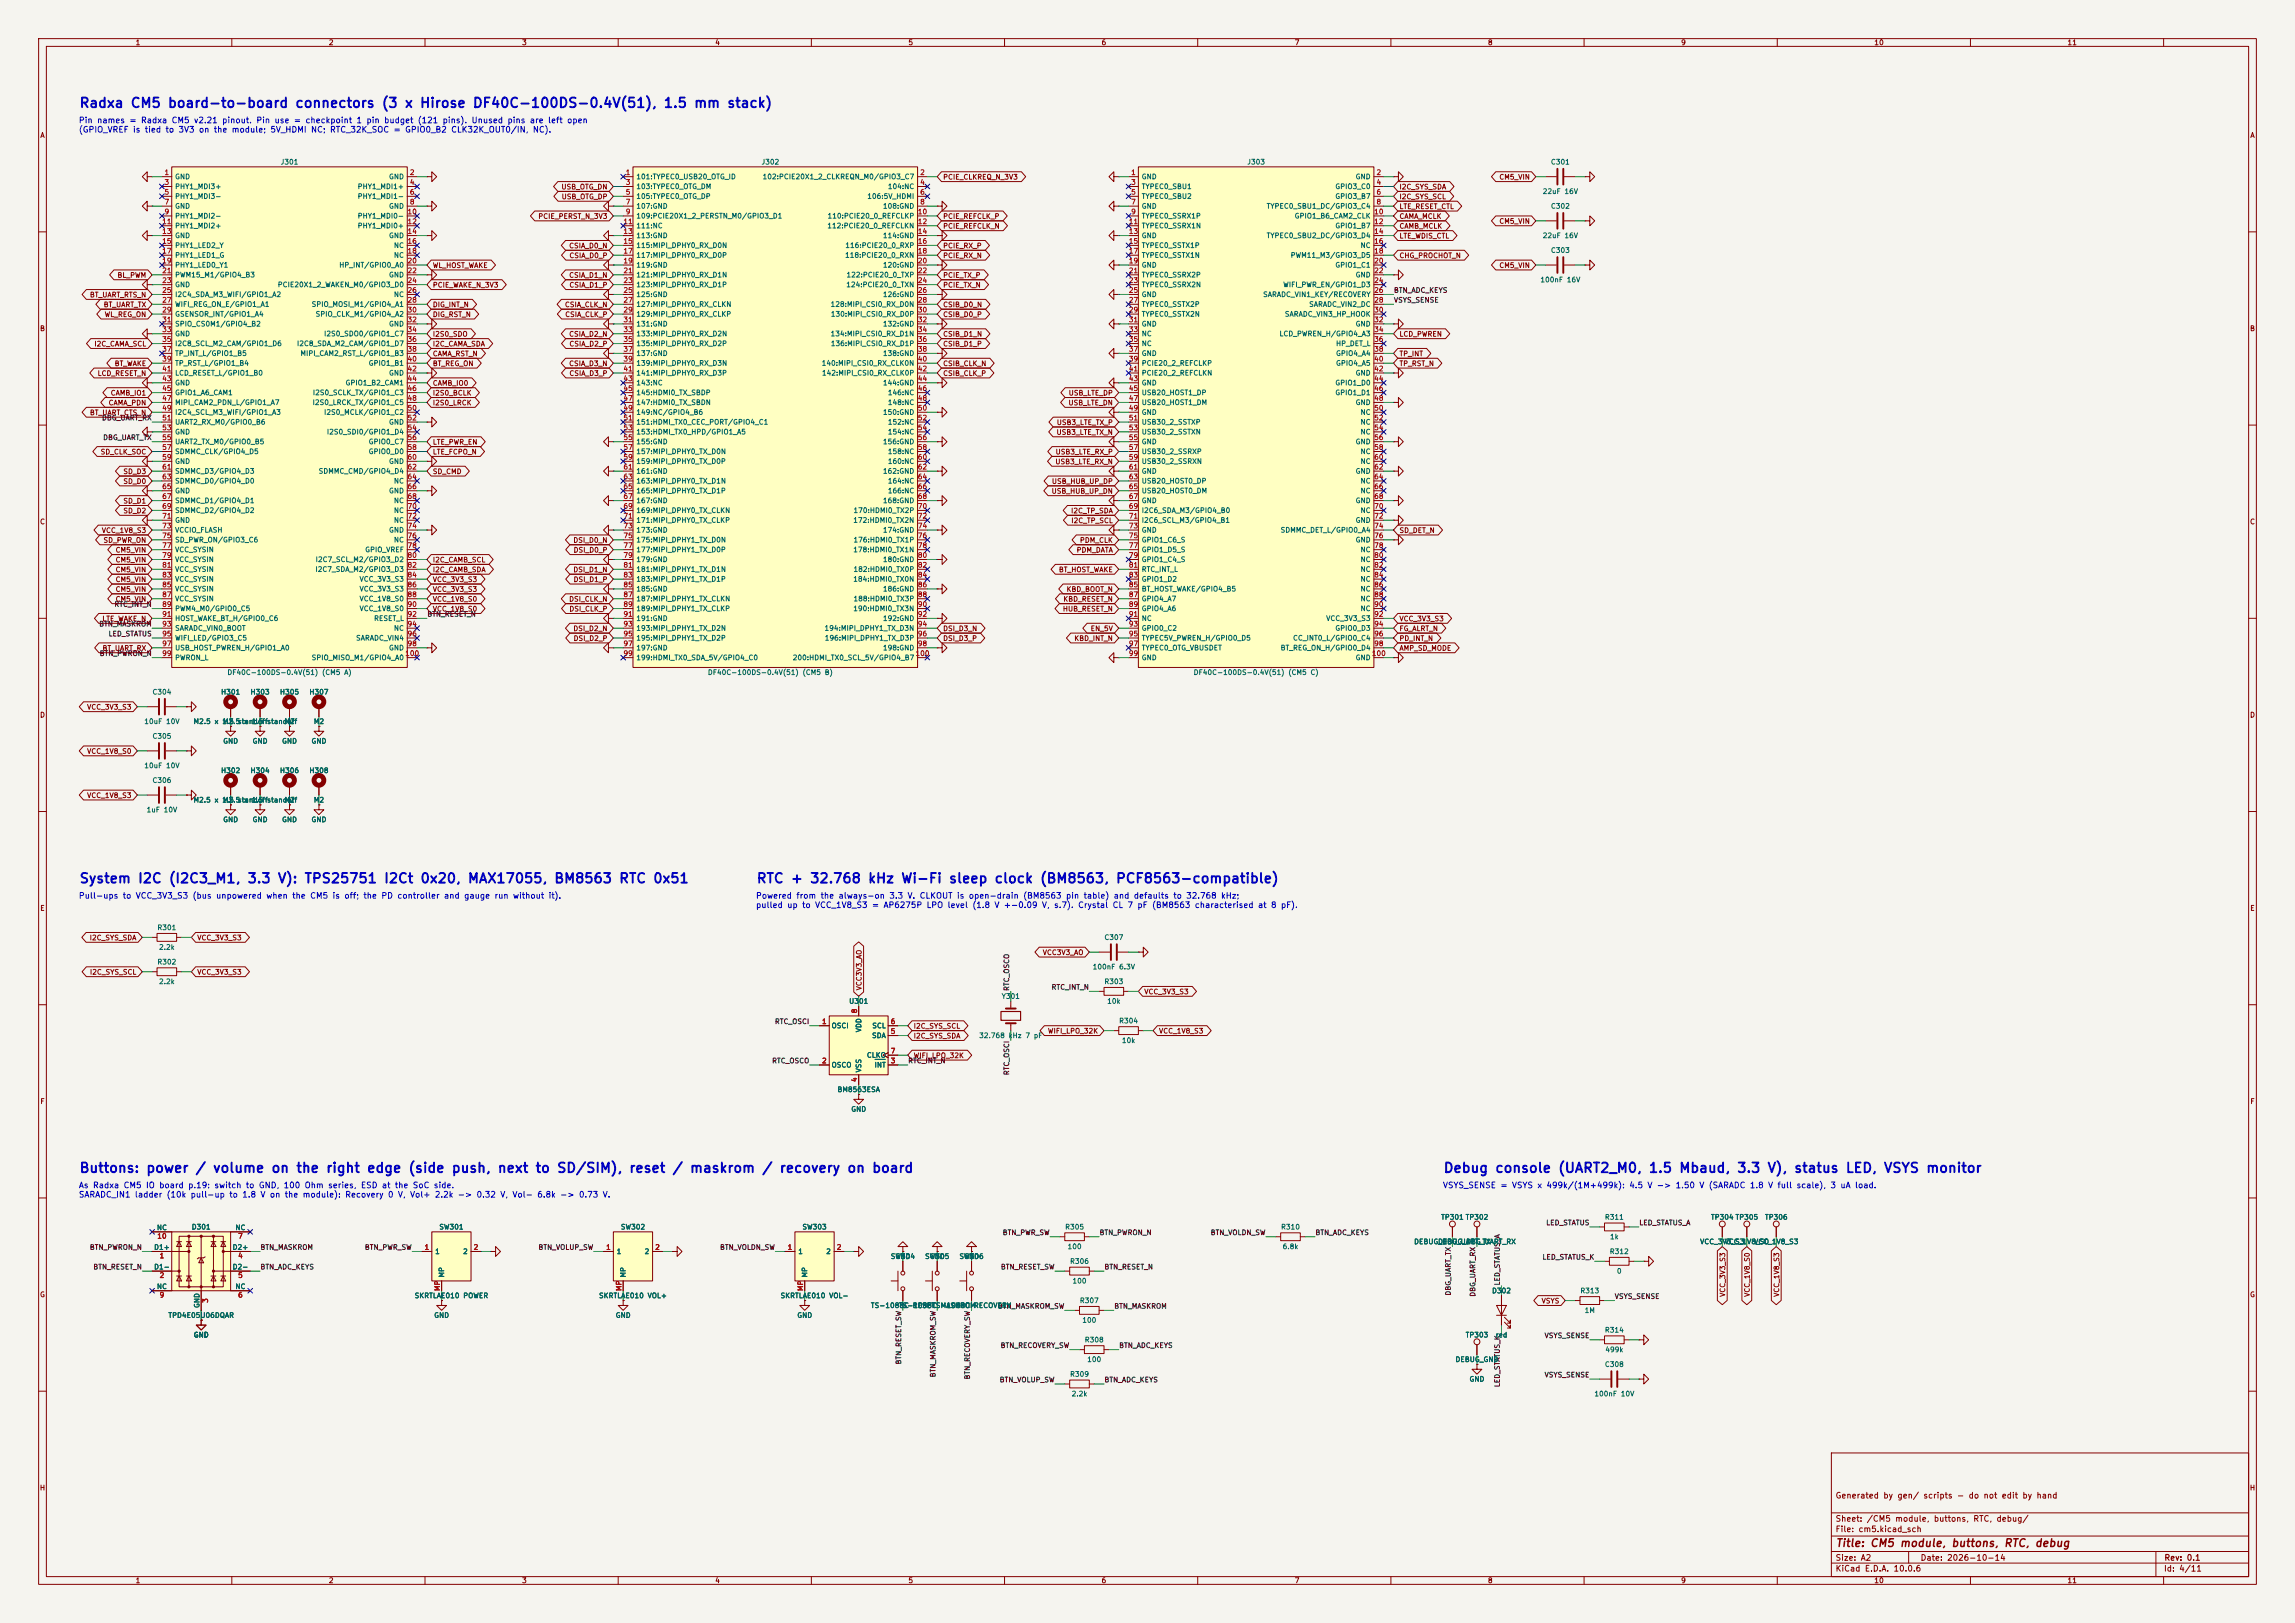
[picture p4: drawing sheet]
<svg xmlns="http://www.w3.org/2000/svg" width="594mm" height="420mm" viewBox="0 0 594 420" stroke-linecap="round" stroke-linejoin="round" font-family="sans-serif">
<defs><g id="words">
<g font-size="2.5" fill="#0000c2">
<text x="20.4" y="28.5">Radxa CM5 board-to-board connectors (3 x Hirose DF40C-100DS-0.4V(51), 1.5 mm stack)</text>
<text x="20.4" y="229.2">System I2C (I2C3_M1, 3.3 V): TPS25751 I2Ct 0x20, MAX17055, BM8563 RTC 0x51</text>
<text x="195.7" y="229.2">RTC + 32.768 kHz Wi-Fi sleep clock (BM8563, PCF8563-compatible)</text>
<text x="20.4" y="304.1">Buttons: power / volume on the right edge (side push, next to SD/SIM), reset / maskrom / recovery on board</text>
<text x="373.5" y="304.1">Debug console (UART2_M0, 1.5 Mbaud, 3.3 V), status LED, VSYS monitor</text>
</g>
<text font-size="2" fill="#840000" x="475" y="400.8">Title: CM5 module, buttons, RTC, debug</text>
<g font-size="1.5" fill="#0000c2">
<text x="20.3" y="32.2">Pin names = Radxa CM5 v2.21 pinout. Pin use = checkpoint 1 pin budget (121 pins). Unused pins are left open</text>
<text x="20.3" y="34.7">(GPIO_VREF is tied to 3V3 on the module; 5V_HDMI NC; RTC_32K_SOC = GPIO0_B2 CLK32K_OUT0/IN, NC).</text>
<text x="20.3" y="232.9">Pull-ups to VCC_3V3_S3 (bus unpowered when the CM5 is off; the PD controller and gauge run without it).</text>
<text x="195.5" y="232.9">Powered from the always-on 3.3 V. CLKOUT is open-drain (BM8563 pin table) and defaults to 32.768 kHz;</text>
<text x="195.5" y="235.3">pulled up to VCC_1V8_S3 = AP6275P LPO level (1.8 V +-0.09 V, s.7). Crystal CL 7 pF (BM8563 characterised at 8 pF).</text>
<text x="20.3" y="307.8">As Radxa CM5 IO board p.19: switch to GND, 100 Ohm series, ESD at the SoC side.</text>
<text x="20.3" y="310.3">SARADC_IN1 ladder (10k pull-up to 1.8 V on the module): Recovery 0 V, Vol+ 2.2k -&gt; 0.32 V, Vol- 6.8k -&gt; 0.73 V.</text>
<text x="373.3" y="307.8">VSYS_SENSE = VSYS x 499k/(1M+499k): 4.5 V -&gt; 1.50 V (SARADC 1.8 V full scale), 3 uA load.</text>
</g>
<g font-size="1.5" fill="#840000">
<text x="475" y="388.1">Generated by gen/ scripts - do not edit by hand</text>
<text x="475" y="394.1">Sheet: /CM5 module, buttons, RTC, debug/</text>
<text x="475" y="396.8">File: cm5.kicad_sch</text>
<text x="475" y="407">KiCad E.D.A. 10.0.6</text>
<text x="475" y="404.2">Size: A2</text>
<text x="497" y="404.2">Date: 2026-10-14</text>
<text x="560" y="407">Id: 4/11</text>
<text x="560.1" y="404.2">Rev: 0.1</text>
</g>
<g font-size="1.3" fill="#840000">
<text x="35" y="12">1</text>
<text x="85" y="12">2</text>
<text x="135" y="12">3</text>
<text x="185" y="12">4</text>
<text x="235" y="12">5</text>
<text x="285" y="12">6</text>
<text x="335" y="12">7</text>
<text x="385" y="12">8</text>
<text x="435" y="12">9</text>
<text x="485" y="12">10</text>
<text x="535" y="12">11</text>
<text x="10.3" y="36">A</text>
<text x="582.3" y="36">A</text>
<text x="244" y="46.8">PCIE_CLKREQ_N_3V3</text>
<text x="387.9" y="46.8">CM5_VIN</text>
<text x="145.2" y="49.3">USB_OTG_DN</text>
<text x="145.2" y="51.9">USB_OTG_DP</text>
<text x="362.1" y="49.3">I2C_SYS_SDA</text>
<text x="362.1" y="51.9">I2C_SYS_SCL</text>
<text x="139.2" y="56.9">PCIE_PERST_N_3V3</text>
<text x="244" y="56.9">PCIE_REFCLK_P</text>
<text x="244" y="59.5">PCIE_REFCLK_N</text>
<text x="362.1" y="59.5">CAMB_MCLK</text>
<text x="362.1" y="56.9">CAMA_MCLK</text>
<text x="362.1" y="54.4">LTE_RESET_CTL</text>
<text x="387.9" y="58.2">CM5_VIN</text>
<text x="147.2" y="64.6">CSIA_D0_N</text>
<text x="244" y="64.6">PCIE_RX_P</text>
<text x="362.1" y="62">LTE_WDIS_CTL</text>
<text x="111.9" y="69.6">WL_HOST_WAKE</text>
<text x="147.2" y="67.1">CSIA_D0_P</text>
<text x="244" y="67.1">PCIE_RX_N</text>
<text x="362.1" y="67.1">CHG_PROCHOT_N</text>
<text x="387.9" y="69.6">CM5_VIN</text>
<text x="23.1" y="77.3">BT_UART_RTS_N</text>
<text x="30.3" y="72.2">BL_PWM</text>
<text x="111.9" y="74.7">PCIE_WAKE_N_3V3</text>
<text x="147.2" y="72.2">CSIA_D1_N</text>
<text x="147.2" y="74.7">CSIA_D1_P</text>
<text x="244" y="72.2">PCIE_TX_P</text>
<text x="244" y="74.7">PCIE_TX_N</text>
<text x="26.7" y="79.8">BT_UART_TX</text>
<text x="26.9" y="82.3">WL_REG_ON</text>
<text x="111.9" y="82.3">DIG_RST_N</text>
<text x="111.9" y="79.8">DIG_INT_N</text>
<text x="146.1" y="79.8">CSIA_CLK_N</text>
<text x="146.1" y="82.3">CSIA_CLK_P</text>
<text x="244" y="82.3">CSIB_D0_P</text>
<text x="244" y="79.8">CSIB_D0_N</text>
<text x="10.2" y="86">B</text>
<text x="24.3" y="90">I2C_CAMA_SCL</text>
<text x="111.9" y="90">I2C_CAMA_SDA</text>
<text x="111.9" y="87.4">I2S0_SDO</text>
<text x="147.2" y="87.4">CSIA_D2_N</text>
<text x="147.2" y="90">CSIA_D2_P</text>
<text x="244" y="90">CSIB_D1_P</text>
<text x="244" y="87.4">CSIB_D1_N</text>
<text x="362.1" y="87.4">LCD_PWREN</text>
<text x="582.2" y="86">B</text>
<text x="29.5" y="95">BT_WAKE</text>
<text x="111.9" y="95">BT_REG_ON</text>
<text x="111.9" y="92.5">CAMA_RST_N</text>
<text x="147.2" y="95">CSIA_D3_N</text>
<text x="244" y="95">CSIB_CLK_N</text>
<text x="362.1" y="92.5">TP_INT</text>
<text x="362.1" y="95">TP_RST_N</text>
<text x="25.1" y="97.6">LCD_RESET_N</text>
<text x="111.9" y="100.1">CAMB_IO0</text>
<text x="147.2" y="97.6">CSIA_D3_P</text>
<text x="244" y="97.6">CSIB_CLK_P</text>
<text x="23.1" y="107.7">BT_UART_CTS_N</text>
<text x="28" y="105.2">CAMA_PDN</text>
<text x="28.5" y="102.7">CAMB_IO1</text>
<text x="111.9" y="102.7">I2S0_BCLK</text>
<text x="111.9" y="105.2">I2S0_LRCK</text>
<text x="276.4" y="105.2">USB_LTE_DN</text>
<text x="276.5" y="102.7">USB_LTE_DP</text>
<text x="273.3" y="112.8">USB3_LTE_TX_N</text>
<text x="273.4" y="110.3">USB3_LTE_TX_P</text>
<text x="25.9" y="117.9">SD_CLK_SOC</text>
<text x="111.9" y="115.4">LTE_PWR_EN</text>
<text x="111.9" y="117.9">LTE_FCPO_N</text>
<text x="273.1" y="117.9">USB3_LTE_RX_P</text>
<text x="31.8" y="123">SD_D3</text>
<text x="31.8" y="125.5">SD_D0</text>
<text x="111.9" y="123">SD_CMD</text>
<text x="272.1" y="125.5">USB_HUB_UP_DP</text>
<text x="273" y="120.4">USB3_LTE_RX_N</text>
<text x="31.8" y="130.6">SD_D1</text>
<text x="272.1" y="128.1">USB_HUB_UP_DN</text>
<text x="10.2" y="136">C</text>
<text x="31.8" y="133.1">SD_D2</text>
<text x="277.1" y="133.1">I2C_TP_SDA</text>
<text x="277.1" y="135.7">I2C_TP_SCL</text>
<text x="582.2" y="136">C</text>
<text x="26.2" y="138.2">VCC_1V8_S3</text>
<text x="26.6" y="140.8">SD_PWR_ON</text>
<text x="29.8" y="143.3">CM5_VIN</text>
<text x="148.3" y="140.8">DSI_D0_N</text>
<text x="148.3" y="143.3">DSI_D0_P</text>
<text x="278.5" y="143.3">PDM_DATA</text>
<text x="279.4" y="140.8">PDM_CLK</text>
<text x="362.1" y="138.2">SD_DET_N</text>
<text x="29.8" y="145.8">CM5_VIN</text>
<text x="29.8" y="148.4">CM5_VIN</text>
<text x="111.9" y="145.8">I2C_CAMB_SCL</text>
<text x="111.9" y="148.4">I2C_CAMB_SDA</text>
<text x="148.3" y="148.4">DSI_D1_N</text>
<text x="273.9" y="148.4">BT_HOST_WAKE</text>
<text x="29.8" y="153.5">CM5_VIN</text>
<text x="29.8" y="156">CM5_VIN</text>
<text x="29.8" y="150.9">CM5_VIN</text>
<text x="111.9" y="156">VCC_1V8_S0</text>
<text x="111.9" y="153.5">VCC_3V3_S3</text>
<text x="111.9" y="150.9">VCC_3V3_S3</text>
<text x="147.2" y="156">DSI_CLK_N</text>
<text x="148.3" y="150.9">DSI_D1_P</text>
<text x="275.1" y="156">KBD_RESET_N</text>
<text x="275.9" y="153.5">KBD_BOOT_N</text>
<text x="26.3" y="161.1">LTE_WAKE_N</text>
<text x="111.9" y="158.5">VCC_1V8_S0</text>
<text x="147.2" y="158.5">DSI_CLK_P</text>
<text x="275" y="158.5">HUB_RESET_N</text>
<text x="362.1" y="161.1">VCC_3V3_S3</text>
<text x="148.3" y="163.6">DSI_D2_N</text>
<text x="148.3" y="166.2">DSI_D2_P</text>
<text x="244" y="166.2">DSI_D3_P</text>
<text x="244" y="163.6">DSI_D3_N</text>
<text x="277.9" y="166.2">KBD_INT_N</text>
<text x="282.2" y="163.6">EN_5V</text>
<text x="362.1" y="163.6">FG_ALRT_N</text>
<text x="362.1" y="166.2">PD_INT_N</text>
<text x="26.4" y="168.7">BT_UART_RX</text>
<text x="362.1" y="168.7">AMP_SD_MODE</text>
<text x="10.2" y="186">D</text>
<text x="22.4" y="183.9">VCC_3V3_S3</text>
<text x="582.2" y="186">D</text>
<text x="22.4" y="195.4">VCC_1V8_S0</text>
<text x="22.4" y="206.8">VCC_1V8_S3</text>
<text x="10.3" y="236">E</text>
<text x="582.3" y="236">E</text>
<text x="23.1" y="243.6">I2C_SYS_SDA</text>
<text x="50.9" y="243.6">VCC_3V3_S3</text>
<text x="269.8" y="247.4">VCC3V3_AO</text>
<text x="23.1" y="252.5">I2C_SYS_SCL</text>
<text x="50.9" y="252.5">VCC_3V3_S3</text>
<text x="223.3" y="256.4" transform="rotate(-90 223.3 256.4)">VCC3V3_AO</text>
<text x="296" y="257.6">VCC_3V3_S3</text>
<text x="236.4" y="269">I2C_SYS_SDA</text>
<text x="236.4" y="266.5">I2C_SYS_SCL</text>
<text x="271.1" y="267.8">WIFI_LPO_32K</text>
<text x="299.9" y="267.8">VCC_1V8_S3</text>
<text x="236.4" y="274.1">WIFI_LPO_32K</text>
<text x="10.3" y="286">F</text>
<text x="582.3" y="286">F</text>
<text x="10.2" y="336">G</text>
<text x="446.8" y="335.7" transform="rotate(-90 446.8 335.7)">VCC_3V3_S3</text>
<text x="453.2" y="335.7" transform="rotate(-90 453.2 335.7)">VCC_1V8_S0</text>
<text x="460.8" y="335.7" transform="rotate(-90 460.8 335.7)">VCC_1V8_S3</text>
<text x="582.2" y="336">G</text>
<text x="398.9" y="337.6">VSYS</text>
<text x="10.2" y="386">H</text>
<text x="582.2" y="386">H</text>
<text x="35" y="410">1</text>
<text x="85" y="410">2</text>
<text x="135" y="410">3</text>
<text x="185" y="410">4</text>
<text x="235" y="410">5</text>
<text x="285" y="410">6</text>
<text x="335" y="410">7</text>
<text x="385" y="410">8</text>
<text x="435" y="410">9</text>
<text x="485" y="410">10</text>
<text x="535" y="410">11</text>
</g>
<g font-size="1.3" fill="#a90000">
<text x="42.4" y="45.6">1</text>
<text x="105.9" y="45.6">2</text>
<text x="161.8" y="45.6">1</text>
<text x="238" y="45.6">2</text>
<text x="292.6" y="45.6">1</text>
<text x="356.1" y="45.6">2</text>
<text x="42.4" y="48.1">3</text>
<text x="42.4" y="50.7">5</text>
<text x="42.4" y="53.2">7</text>
<text x="105.9" y="48.1">4</text>
<text x="105.9" y="50.7">6</text>
<text x="105.9" y="53.2">8</text>
<text x="161.8" y="48.1">3</text>
<text x="161.8" y="50.7">5</text>
<text x="161.8" y="53.2">7</text>
<text x="238" y="48.1">4</text>
<text x="238" y="50.7">6</text>
<text x="238" y="53.2">8</text>
<text x="292.6" y="48.1">3</text>
<text x="292.6" y="50.7">5</text>
<text x="292.6" y="53.2">7</text>
<text x="356.1" y="48.1">4</text>
<text x="356.1" y="50.7">6</text>
<text x="356.1" y="53.2">8</text>
<text x="41.8" y="58.3">11</text>
<text x="42.4" y="55.7">9</text>
<text x="105.3" y="55.7">10</text>
<text x="105.3" y="58.3">12</text>
<text x="161.2" y="58.3">11</text>
<text x="161.8" y="55.7">9</text>
<text x="237.4" y="55.7">10</text>
<text x="237.4" y="58.3">12</text>
<text x="292" y="58.3">11</text>
<text x="292.6" y="55.7">9</text>
<text x="355.5" y="55.7">10</text>
<text x="355.5" y="58.3">12</text>
<text x="41.8" y="60.8">13</text>
<text x="41.8" y="63.4">15</text>
<text x="41.8" y="65.9">17</text>
<text x="105.3" y="60.8">14</text>
<text x="105.3" y="63.4">16</text>
<text x="105.3" y="65.9">18</text>
<text x="161.2" y="60.8">13</text>
<text x="161.2" y="63.4">15</text>
<text x="161.2" y="65.9">17</text>
<text x="237.4" y="60.8">14</text>
<text x="237.4" y="63.4">16</text>
<text x="237.4" y="65.9">18</text>
<text x="292" y="60.8">13</text>
<text x="292" y="63.4">15</text>
<text x="292" y="65.9">17</text>
<text x="355.5" y="60.8">14</text>
<text x="355.5" y="63.4">16</text>
<text x="355.5" y="65.9">18</text>
<text x="41.8" y="68.4">19</text>
<text x="41.8" y="71">21</text>
<text x="105.3" y="68.4">20</text>
<text x="105.3" y="71">22</text>
<text x="161.2" y="68.4">19</text>
<text x="161.2" y="71">21</text>
<text x="237.4" y="68.4">20</text>
<text x="237.4" y="71">22</text>
<text x="292" y="68.4">19</text>
<text x="292" y="71">21</text>
<text x="355.5" y="68.4">20</text>
<text x="355.5" y="71">22</text>
<text x="41.8" y="73.5">23</text>
<text x="41.8" y="76.1">25</text>
<text x="105.3" y="73.5">24</text>
<text x="105.3" y="76.1">26</text>
<text x="161.2" y="73.5">23</text>
<text x="161.2" y="76.1">25</text>
<text x="237.4" y="73.5">24</text>
<text x="237.4" y="76.1">26</text>
<text x="292" y="73.5">23</text>
<text x="292" y="76.1">25</text>
<text x="355.5" y="73.5">24</text>
<text x="355.5" y="76.1">26</text>
<text x="41.8" y="78.6">27</text>
<text x="41.8" y="81.1">29</text>
<text x="41.8" y="83.7">31</text>
<text x="105.3" y="78.6">28</text>
<text x="105.3" y="81.1">30</text>
<text x="105.3" y="83.7">32</text>
<text x="161.2" y="78.6">27</text>
<text x="161.2" y="81.1">29</text>
<text x="161.2" y="83.7">31</text>
<text x="237.4" y="78.6">28</text>
<text x="237.4" y="81.1">30</text>
<text x="237.4" y="83.7">32</text>
<text x="292" y="78.6">27</text>
<text x="292" y="81.1">29</text>
<text x="292" y="83.7">31</text>
<text x="355.5" y="78.6">28</text>
<text x="355.5" y="81.1">30</text>
<text x="355.5" y="83.7">32</text>
<text x="41.8" y="86.2">33</text>
<text x="41.8" y="88.8">35</text>
<text x="105.3" y="86.2">34</text>
<text x="105.3" y="88.8">36</text>
<text x="161.2" y="86.2">33</text>
<text x="161.2" y="88.8">35</text>
<text x="237.4" y="86.2">34</text>
<text x="237.4" y="88.8">36</text>
<text x="292" y="86.2">33</text>
<text x="292" y="88.8">35</text>
<text x="355.5" y="86.2">34</text>
<text x="355.5" y="88.8">36</text>
<text x="41.8" y="91.3">37</text>
<text x="41.8" y="93.8">39</text>
<text x="105.3" y="91.3">38</text>
<text x="105.3" y="93.8">40</text>
<text x="161.2" y="91.3">37</text>
<text x="161.2" y="93.8">39</text>
<text x="237.4" y="91.3">38</text>
<text x="237.4" y="93.8">40</text>
<text x="292" y="91.3">37</text>
<text x="292" y="93.8">39</text>
<text x="355.5" y="91.3">38</text>
<text x="355.5" y="93.8">40</text>
<text x="41.8" y="96.4">41</text>
<text x="41.8" y="98.9">43</text>
<text x="41.8" y="101.5">45</text>
<text x="105.3" y="96.4">42</text>
<text x="105.3" y="98.9">44</text>
<text x="105.3" y="101.5">46</text>
<text x="161.2" y="96.4">41</text>
<text x="161.2" y="98.9">43</text>
<text x="161.2" y="101.5">45</text>
<text x="237.4" y="96.4">42</text>
<text x="237.4" y="98.9">44</text>
<text x="237.4" y="101.5">46</text>
<text x="292" y="96.4">41</text>
<text x="292" y="98.9">43</text>
<text x="292" y="101.5">45</text>
<text x="355.5" y="96.4">42</text>
<text x="355.5" y="98.9">44</text>
<text x="355.5" y="101.5">46</text>
<text x="41.8" y="104">47</text>
<text x="41.8" y="106.5">49</text>
<text x="105.3" y="104">48</text>
<text x="105.3" y="106.5">50</text>
<text x="161.2" y="104">47</text>
<text x="161.2" y="106.5">49</text>
<text x="237.4" y="104">48</text>
<text x="237.4" y="106.5">50</text>
<text x="292" y="104">47</text>
<text x="292" y="106.5">49</text>
<text x="355.5" y="104">48</text>
<text x="355.5" y="106.5">50</text>
<text x="41.8" y="109.1">51</text>
<text x="41.8" y="111.6">53</text>
<text x="105.3" y="109.1">52</text>
<text x="105.3" y="111.6">54</text>
<text x="161.2" y="109.1">51</text>
<text x="161.2" y="111.6">53</text>
<text x="237.4" y="109.1">52</text>
<text x="237.4" y="111.6">54</text>
<text x="292" y="109.1">51</text>
<text x="292" y="111.6">53</text>
<text x="355.5" y="109.1">52</text>
<text x="355.5" y="111.6">54</text>
<text x="41.8" y="114.2">55</text>
<text x="41.8" y="116.7">57</text>
<text x="41.8" y="119.2">59</text>
<text x="105.3" y="114.2">56</text>
<text x="105.3" y="116.7">58</text>
<text x="105.3" y="119.2">60</text>
<text x="161.2" y="114.2">55</text>
<text x="161.2" y="116.7">57</text>
<text x="161.2" y="119.2">59</text>
<text x="237.4" y="114.2">56</text>
<text x="237.4" y="116.7">58</text>
<text x="237.4" y="119.2">60</text>
<text x="292" y="114.2">55</text>
<text x="292" y="116.7">57</text>
<text x="292" y="119.2">59</text>
<text x="355.5" y="114.2">56</text>
<text x="355.5" y="116.7">58</text>
<text x="355.5" y="119.2">60</text>
<text x="41.8" y="121.8">61</text>
<text x="41.8" y="124.3">63</text>
<text x="105.3" y="121.8">62</text>
<text x="105.3" y="124.3">64</text>
<text x="161.2" y="121.8">61</text>
<text x="161.2" y="124.3">63</text>
<text x="237.4" y="121.8">62</text>
<text x="237.4" y="124.3">64</text>
<text x="292" y="121.8">61</text>
<text x="292" y="124.3">63</text>
<text x="355.5" y="121.8">62</text>
<text x="355.5" y="124.3">64</text>
<text x="41.8" y="126.9">65</text>
<text x="41.8" y="129.4">67</text>
<text x="41.8" y="131.9">69</text>
<text x="105.3" y="126.9">66</text>
<text x="105.3" y="129.4">68</text>
<text x="105.3" y="131.9">70</text>
<text x="161.2" y="126.9">65</text>
<text x="161.2" y="129.4">67</text>
<text x="161.2" y="131.9">69</text>
<text x="237.4" y="126.9">66</text>
<text x="237.4" y="129.4">68</text>
<text x="237.4" y="131.9">70</text>
<text x="292" y="126.9">65</text>
<text x="292" y="129.4">67</text>
<text x="292" y="131.9">69</text>
<text x="355.5" y="126.9">66</text>
<text x="355.5" y="129.4">68</text>
<text x="355.5" y="131.9">70</text>
<text x="41.8" y="134.5">71</text>
<text x="41.8" y="137">73</text>
<text x="105.3" y="134.5">72</text>
<text x="105.3" y="137">74</text>
<text x="161.2" y="134.5">71</text>
<text x="161.2" y="137">73</text>
<text x="237.4" y="134.5">72</text>
<text x="237.4" y="137">74</text>
<text x="292" y="134.5">71</text>
<text x="292" y="137">73</text>
<text x="355.5" y="134.5">72</text>
<text x="355.5" y="137">74</text>
<text x="41.8" y="139.6">75</text>
<text x="41.8" y="142.1">77</text>
<text x="105.3" y="139.6">76</text>
<text x="105.3" y="142.1">78</text>
<text x="161.2" y="139.6">75</text>
<text x="161.2" y="142.1">77</text>
<text x="237.4" y="139.6">76</text>
<text x="237.4" y="142.1">78</text>
<text x="292" y="139.6">75</text>
<text x="292" y="142.1">77</text>
<text x="355.5" y="139.6">76</text>
<text x="355.5" y="142.1">78</text>
<text x="41.8" y="144.6">79</text>
<text x="41.8" y="147.2">81</text>
<text x="41.8" y="149.7">83</text>
<text x="105.3" y="144.6">80</text>
<text x="105.3" y="147.2">82</text>
<text x="105.3" y="149.7">84</text>
<text x="161.2" y="144.6">79</text>
<text x="161.2" y="147.2">81</text>
<text x="161.2" y="149.7">83</text>
<text x="237.4" y="144.6">80</text>
<text x="237.4" y="147.2">82</text>
<text x="237.4" y="149.7">84</text>
<text x="292" y="144.6">79</text>
<text x="292" y="147.2">81</text>
<text x="292" y="149.7">83</text>
<text x="355.5" y="144.6">80</text>
<text x="355.5" y="147.2">82</text>
<text x="355.5" y="149.7">84</text>
<text x="41.8" y="152.3">85</text>
<text x="41.8" y="154.8">87</text>
<text x="105.3" y="152.3">86</text>
<text x="105.3" y="154.8">88</text>
<text x="161.2" y="152.3">85</text>
<text x="161.2" y="154.8">87</text>
<text x="237.4" y="152.3">86</text>
<text x="237.4" y="154.8">88</text>
<text x="292" y="152.3">85</text>
<text x="292" y="154.8">87</text>
<text x="355.5" y="152.3">86</text>
<text x="355.5" y="154.8">88</text>
<text x="41.8" y="157.3">89</text>
<text x="41.8" y="159.9">91</text>
<text x="105.3" y="157.3">90</text>
<text x="105.3" y="159.9">92</text>
<text x="161.2" y="157.3">89</text>
<text x="161.2" y="159.9">91</text>
<text x="237.4" y="157.3">90</text>
<text x="237.4" y="159.9">92</text>
<text x="292" y="157.3">89</text>
<text x="292" y="159.9">91</text>
<text x="355.5" y="157.3">90</text>
<text x="355.5" y="159.9">92</text>
<text x="41.8" y="162.4">93</text>
<text x="41.8" y="165">95</text>
<text x="41.8" y="167.5">97</text>
<text x="105.3" y="162.4">94</text>
<text x="105.3" y="165">96</text>
<text x="105.3" y="167.5">98</text>
<text x="161.2" y="162.4">93</text>
<text x="161.2" y="165">95</text>
<text x="161.2" y="167.5">97</text>
<text x="237.4" y="162.4">94</text>
<text x="237.4" y="165">96</text>
<text x="237.4" y="167.5">98</text>
<text x="292" y="162.4">93</text>
<text x="292" y="165">95</text>
<text x="292" y="167.5">97</text>
<text x="355.5" y="162.4">94</text>
<text x="355.5" y="165">96</text>
<text x="355.5" y="167.5">98</text>
<text x="41.8" y="170">99</text>
<text x="104.7" y="170">100</text>
<text x="161.2" y="170">99</text>
<text x="236.8" y="170">100</text>
<text x="292" y="170">99</text>
<text x="354.9" y="170">100</text>
<text x="222.1" y="262.4" transform="rotate(-90 222.1 262.4)">8</text>
<text x="212.6" y="265.3">1</text>
<text x="230.4" y="267.8">5</text>
<text x="230.4" y="265.3">6</text>
<text x="212.6" y="275.5">2</text>
<text x="230.4" y="275.5">3</text>
<text x="230.4" y="272.9">7</text>
<text x="222.1" y="280.1" transform="rotate(-90 222.1 280.1)">4</text>
<text x="40.6" y="320.8">10</text>
<text x="61.5" y="320.8">7</text>
<text x="109.8" y="323.7">1</text>
<text x="122.5" y="323.7">2</text>
<text x="156.7" y="323.7">1</text>
<text x="169.4" y="323.7">2</text>
<text x="203.7" y="323.7">1</text>
<text x="216.4" y="323.7">2</text>
<text x="41.2" y="325.9">1</text>
<text x="61.5" y="325.9">4</text>
<text x="41.2" y="331">2</text>
<text x="61.5" y="331">5</text>
<text x="114.2" y="334.2" transform="rotate(-90 114.2 334.2)">MP</text>
<text x="161.2" y="334.2" transform="rotate(-90 161.2 334.2)">MP</text>
<text x="208.1" y="334.2" transform="rotate(-90 208.1 334.2)">MP</text>
<text x="41.2" y="336.1">9</text>
<text x="54.1" y="337.3" transform="rotate(-90 54.1 337.3)">3</text>
<text x="61.5" y="336.1">6</text>
</g>
<g font-size="1.3" fill="#006464">
<text x="45.2" y="46.7">GND</text>
<text x="72.5" y="42.9">J301</text>
<text x="100.6" y="46.7">GND</text>
<text x="164.6" y="46.7">101:TYPEC0_USB20_OTG_ID</text>
<text x="197" y="42.9">J302</text>
<text x="197.3" y="46.7">102:PCIE20X1_2_CLKREQN_M0/GPIO3_C7</text>
<text x="295.4" y="46.7">GND</text>
<text x="322.7" y="42.9">J303</text>
<text x="350.7" y="46.7">GND</text>
<text x="401.3" y="42.9">C301</text>
<text x="45.2" y="49.2">PHY1_MDI3+</text>
<text x="45.2" y="51.8">PHY1_MDI3-</text>
<text x="92.4" y="49.2">PHY1_MDI1+</text>
<text x="92.4" y="51.8">PHY1_MDI1-</text>
<text x="164.6" y="49.2">103:TYPEC0_OTG_DM</text>
<text x="164.6" y="51.8">105:TYPEC0_OTG_DP</text>
<text x="224.3" y="51.8">106:5V_HDMI</text>
<text x="229.7" y="49.2">104:NC</text>
<text x="295.4" y="49.2">TYPEC0_SBU1</text>
<text x="295.4" y="51.8">TYPEC0_SBU2</text>
<text x="345.5" y="49.2">GPIO3_C0</text>
<text x="345.5" y="51.8">GPIO3_B7</text>
<text x="399.2" y="50.5">22uF 16V</text>
<text x="45.2" y="54.3">GND</text>
<text x="45.2" y="56.8">PHY1_MDI2-</text>
<text x="45.2" y="59.4">PHY1_MDI2+</text>
<text x="92.4" y="56.8">PHY1_MDI0-</text>
<text x="92.4" y="59.4">PHY1_MDI0+</text>
<text x="100.6" y="54.3">GND</text>
<text x="164.6" y="54.3">107:GND</text>
<text x="164.6" y="56.8">109:PCIE20X1_2_PERSTN_M0/GPIO3_D1</text>
<text x="164.6" y="59.4">111:NC</text>
<text x="214" y="59.4">112:PCIE20_0_REFCLKN</text>
<text x="214.1" y="56.8">110:PCIE20_0_REFCLKP</text>
<text x="228.4" y="54.3">108:GND</text>
<text x="295.4" y="54.3">GND</text>
<text x="295.4" y="56.8">TYPEC0_SSRX1P</text>
<text x="295.4" y="59.4">TYPEC0_SSRX1N</text>
<text x="327.7" y="54.3">TYPEC0_SBU1_DC/GPIO3_C4</text>
<text x="335" y="56.8">GPIO1_B6_CAM2_CLK</text>
<text x="345.5" y="59.4">GPIO1_B7</text>
<text x="401.3" y="54.3">C302</text>
<text x="45.2" y="61.9">GND</text>
<text x="45.2" y="64.5">PHY1_LED2_Y</text>
<text x="100.6" y="61.9">GND</text>
<text x="101.8" y="64.5">NC</text>
<text x="164.6" y="61.9">113:GND</text>
<text x="164.6" y="64.5">115:MIPI_DPHY0_RX_D0N</text>
<text x="218.7" y="64.5">116:PCIE20_0_RXP</text>
<text x="228.4" y="61.9">114:GND</text>
<text x="295.4" y="61.9">GND</text>
<text x="295.4" y="64.5">TYPEC0_SSTX1P</text>
<text x="327.7" y="61.9">TYPEC0_SBU2_DC/GPIO3_D4</text>
<text x="352" y="64.5">NC</text>
<text x="399.2" y="61.9">22uF 16V</text>
<text x="401.3" y="65.7">C303</text>
<text x="45.2" y="67">PHY1_LED1_G</text>
<text x="45.2" y="69.5">PHY1_LED0_Y1</text>
<text x="87.7" y="69.5">HP_INT/GPIO0_A0</text>
<text x="101.8" y="67">NC</text>
<text x="164.6" y="67">117:MIPI_DPHY0_RX_D0P</text>
<text x="164.6" y="69.5">119:GND</text>
<text x="218.6" y="67">118:PCIE20_0_RXN</text>
<text x="228.4" y="69.5">120:GND</text>
<text x="295.4" y="67">TYPEC0_SSTX1N</text>
<text x="295.4" y="69.5">GND</text>
<text x="333.9" y="67">PWM11_M3/GPIO3_D5</text>
<text x="345.5" y="69.5">GPIO1_C1</text>
<text x="45.2" y="72.1">PWM15_M1/GPIO4_B3</text>
<text x="45.2" y="74.6">GND</text>
<text x="45.2" y="77.2">I2C4_SDA_M3_WIFI/GPIO1_A2</text>
<text x="71.8" y="74.6">PCIE20X1_2_WAKEN_M0/GPIO3_D0</text>
<text x="100.6" y="72.1">GND</text>
<text x="101.8" y="77.2">NC</text>
<text x="164.6" y="72.1">121:MIPI_DPHY0_RX_D1N</text>
<text x="164.6" y="74.6">123:MIPI_DPHY0_RX_D1P</text>
<text x="164.6" y="77.2">125:GND</text>
<text x="218.9" y="74.6">124:PCIE20_0_TXN</text>
<text x="219" y="72.1">122:PCIE20_0_TXP</text>
<text x="228.4" y="77.2">126:GND</text>
<text x="295.4" y="72.1">TYPEC0_SSRX2P</text>
<text x="295.4" y="74.6">TYPEC0_SSRX2N</text>
<text x="295.4" y="77.2">GND</text>
<text x="326.8" y="77.2">SARADC_VIN1_KEY/RECOVERY</text>
<text x="332" y="74.6">WIFI_PWR_EN/GPIO1_D3</text>
<text x="350.7" y="72.1">GND</text>
<text x="398.6" y="73.4">100nF 16V</text>
<text x="45.2" y="79.7">WIFI_REG_ON_E/GPIO1_A1</text>
<text x="45.2" y="82.2">GSENSOR_INT/GPIO1_A4</text>
<text x="80.5" y="79.7">SPIO_MOSI_M1/GPIO4_A1</text>
<text x="81.6" y="82.2">SPIO_CLK_M1/GPIO4_A2</text>
<text x="164.6" y="79.7">127:MIPI_DPHY0_RX_CLKN</text>
<text x="164.6" y="82.2">129:MIPI_DPHY0_RX_CLKP</text>
<text x="214.9" y="79.7">128:MIPI_CSI0_RX_D0N</text>
<text x="214.9" y="82.2">130:MIPI_CSI0_RX_D0P</text>
<text x="295.4" y="79.7">TYPEC0_SSTX2P</text>
<text x="295.4" y="82.2">TYPEC0_SSTX2N</text>
<text x="332.4" y="82.2">SARADC_VIN3_HP_HOOK</text>
<text x="338.7" y="79.7">SARADC_VIN2_DC</text>
<text x="45.2" y="84.8">SPIO_CS0M1/GPIO4_B2</text>
<text x="45.2" y="87.3">GND</text>
<text x="45.2" y="89.9">I2C8_SCL_M2_CAM/GPIO1_D6</text>
<text x="76.7" y="89.9">I2C8_SDA_M2_CAM/GPIO1_D7</text>
<text x="83.7" y="87.3">I2S0_SDO0/GPIO1_C7</text>
<text x="100.6" y="84.8">GND</text>
<text x="164.6" y="84.8">131:GND</text>
<text x="164.6" y="87.3">133:MIPI_DPHY0_RX_D2N</text>
<text x="164.6" y="89.9">135:MIPI_DPHY0_RX_D2P</text>
<text x="214.9" y="87.3">134:MIPI_CSI0_RX_D1N</text>
<text x="214.9" y="89.9">136:MIPI_CSI0_RX_D1P</text>
<text x="228.4" y="84.8">132:GND</text>
<text x="295.4" y="84.8">GND</text>
<text x="295.4" y="87.3">NC</text>
<text x="295.4" y="89.9">NC</text>
<text x="331" y="87.3">LCD_PWREN_H/GPIO4_A3</text>
<text x="345.7" y="89.9">HP_DET_L</text>
<text x="350.7" y="84.8">GND</text>
<text x="45.2" y="92.4">TP_INT_L/GPIO1_B5</text>
<text x="45.2" y="94.9">TP_RST_L/GPIO1_B4</text>
<text x="77.6" y="92.4">MIPI_CAM2_RST_L/GPIO1_B3</text>
<text x="95.3" y="94.9">GPIO1_B1</text>
<text x="164.6" y="92.4">137:GND</text>
<text x="164.6" y="94.9">139:MIPI_DPHY0_RX_D3N</text>
<text x="212.6" y="94.9">140:MIPI_CSI0_RX_CLK0N</text>
<text x="228.4" y="92.4">138:GND</text>
<text x="295.4" y="92.4">GND</text>
<text x="295.4" y="94.9">PCIE20_2_REFCLKP</text>
<text x="345.7" y="92.4">GPIO4_A4</text>
<text x="345.7" y="94.9">GPIO4_A5</text>
<text x="45.2" y="97.5">LCD_RESET_L/GPIO1_B0</text>
<text x="45.2" y="100">GND</text>
<text x="89.3" y="100">GPIO1_B2_CAM1</text>
<text x="100.6" y="97.5">GND</text>
<text x="164.6" y="97.5">141:MIPI_DPHY0_RX_D3P</text>
<text x="164.6" y="100">143:NC</text>
<text x="212.6" y="97.5">142:MIPI_CSI0_RX_CLK0P</text>
<text x="228.4" y="100">144:GND</text>
<text x="295.4" y="97.5">PCIE20_2_REFCLKN</text>
<text x="295.4" y="100">GND</text>
<text x="345.5" y="100">GPIO1_D0</text>
<text x="350.7" y="97.5">GND</text>
<text x="45.2" y="102.6">GPIO1_A6_CAM1</text>
<text x="45.2" y="105.1">MIPI_CAM2_PDN_L/GPIO1_A7</text>
<text x="45.2" y="107.6">I2C4_SCL_M3_WIFI/GPIO1_A3</text>
<text x="80.8" y="105.1">I2S0_LRCK_TX/GPIO1_C5</text>
<text x="80.8" y="102.6">I2S0_SCLK_TX/GPIO1_C3</text>
<text x="83.7" y="107.6">I2S0_MCLK/GPIO1_C2</text>
<text x="164.6" y="102.6">145:HDMI0_TX_SBDP</text>
<text x="164.6" y="105.1">147:HDMI0_TX_SBDN</text>
<text x="164.6" y="107.6">149:NC/GPIO4_B6</text>
<text x="228.4" y="107.6">150:GND</text>
<text x="229.7" y="102.6">146:NC</text>
<text x="229.7" y="105.1">148:NC</text>
<text x="295.4" y="102.6">USB20_HOST1_DP</text>
<text x="295.4" y="105.1">USB20_HOST1_DM</text>
<text x="295.4" y="107.6">GND</text>
<text x="345.5" y="102.6">GPIO1_D1</text>
<text x="350.7" y="105.1">GND</text>
<text x="352" y="107.6">NC</text>
<text x="45.2" y="110.2">UART2_RX_M0/GPIO0_B6</text>
<text x="45.2" y="112.7">GND</text>
<text x="84.5" y="112.7">I2S0_SDI0/GPIO1_D4</text>
<text x="100.6" y="110.2">GND</text>
<text x="164.6" y="110.2">151:HDMI_TX0_CEC_PORT/GPIO4_C1</text>
<text x="164.6" y="112.7">153:HDMI_TX0_HPD/GPIO1_A5</text>
<text x="229.7" y="110.2">152:NC</text>
<text x="229.7" y="112.7">154:NC</text>
<text x="295.4" y="110.2">USB30_2_SSTXP</text>
<text x="295.4" y="112.7">USB30_2_SSTXN</text>
<text x="352" y="110.2">NC</text>
<text x="352" y="112.7">NC</text>
<text x="45.2" y="115.3">UART2_TX_M0/GPIO0_B5</text>
<text x="45.2" y="117.8">SDMMC_CLK/GPIO4_D5</text>
<text x="95.3" y="115.3">GPIO0_C7</text>
<text x="95.3" y="117.8">GPIO0_D0</text>
<text x="164.6" y="115.3">155:GND</text>
<text x="164.6" y="117.8">157:MIPI_DPHY0_TX_D0N</text>
<text x="228.4" y="115.3">156:GND</text>
<text x="229.7" y="117.8">158:NC</text>
<text x="295.4" y="115.3">GND</text>
<text x="295.4" y="117.8">USB30_2_SSRXP</text>
<text x="350.7" y="115.3">GND</text>
<text x="352" y="117.8">NC</text>
<text x="45.2" y="120.3">GND</text>
<text x="45.2" y="122.9">SDMMC_D3/GPIO4_D3</text>
<text x="45.2" y="125.4">SDMMC_D0/GPIO4_D0</text>
<text x="82.3" y="122.9">SDMMC_CMD/GPIO4_D4</text>
<text x="100.6" y="120.3">GND</text>
<text x="101.8" y="125.4">NC</text>
<text x="164.6" y="120.3">159:MIPI_DPHY0_TX_D0P</text>
<text x="164.6" y="122.9">161:GND</text>
<text x="164.6" y="125.4">163:MIPI_DPHY0_TX_D1N</text>
<text x="228.4" y="122.9">162:GND</text>
<text x="229.7" y="120.3">160:NC</text>
<text x="229.7" y="125.4">164:NC</text>
<text x="295.4" y="120.3">USB30_2_SSRXN</text>
<text x="295.4" y="122.9">GND</text>
<text x="295.4" y="125.4">USB20_HOST0_DP</text>
<text x="350.7" y="122.9">GND</text>
<text x="352" y="120.3">NC</text>
<text x="352" y="125.4">NC</text>
<text x="45.2" y="128">GND</text>
<text x="45.2" y="130.5">SDMMC_D1/GPIO4_D1</text>
<text x="100.6" y="128">GND</text>
<text x="101.8" y="130.5">NC</text>
<text x="164.6" y="128">165:MIPI_DPHY0_TX_D1P</text>
<text x="164.6" y="130.5">167:GND</text>
<text x="228.4" y="130.5">168:GND</text>
<text x="229.7" y="128">166:NC</text>
<text x="295.4" y="128">USB20_HOST0_DM</text>
<text x="295.4" y="130.5">GND</text>
<text x="350.7" y="130.5">GND</text>
<text x="352" y="128">NC</text>
<text x="45.2" y="133">SDMMC_D2/GPIO4_D2</text>
<text x="45.2" y="135.6">GND</text>
<text x="101.8" y="133">NC</text>
<text x="101.8" y="135.6">NC</text>
<text x="164.6" y="133">169:MIPI_DPHY0_TX_CLKN</text>
<text x="164.6" y="135.6">171:MIPI_DPHY0_TX_CLKP</text>
<text x="220.7" y="135.6">172:HDMI0_TX2N</text>
<text x="220.8" y="133">170:HDMI0_TX2P</text>
<text x="295.4" y="133">I2C6_SDA_M3/GPIO4_B0</text>
<text x="295.4" y="135.6">I2C6_SCL_M3/GPIO4_B1</text>
<text x="350.7" y="135.6">GND</text>
<text x="352" y="133">NC</text>
<text x="45.2" y="138.1">VCCIO_FLASH</text>
<text x="45.2" y="140.7">SD_PWR_ON/GPIO3_C6</text>
<text x="45.2" y="143.2">VCC_SYSIN</text>
<text x="94.4" y="143.2">GPIO_VREF</text>
<text x="100.6" y="138.1">GND</text>
<text x="101.8" y="140.7">NC</text>
<text x="164.6" y="138.1">173:GND</text>
<text x="164.6" y="140.7">175:MIPI_DPHY1_TX_D0N</text>
<text x="164.6" y="143.2">177:MIPI_DPHY1_TX_D0P</text>
<text x="220.7" y="143.2">178:HDMI0_TX1N</text>
<text x="220.8" y="140.7">176:HDMI0_TX1P</text>
<text x="228.4" y="138.1">174:GND</text>
<text x="295.4" y="138.1">GND</text>
<text x="295.4" y="140.7">GPIO1_C6_S</text>
<text x="295.4" y="143.2">GPIO1_D5_S</text>
<text x="331.3" y="138.1">SDMMC_DET_L/GPIO0_A4</text>
<text x="350.7" y="140.7">GND</text>
<text x="352" y="143.2">NC</text>
<text x="45.2" y="145.7">VCC_SYSIN</text>
<text x="45.2" y="148.3">VCC_SYSIN</text>
<text x="81.5" y="148.3">I2C7_SDA_M2/GPIO3_D3</text>
<text x="81.6" y="145.7">I2C7_SCL_M2/GPIO3_D2</text>
<text x="164.6" y="145.7">179:GND</text>
<text x="164.6" y="148.3">181:MIPI_DPHY1_TX_D1N</text>
<text x="220.8" y="148.3">182:HDMI0_TX0P</text>
<text x="228.4" y="145.7">180:GND</text>
<text x="295.4" y="145.7">GPIO1_C4_S</text>
<text x="295.4" y="148.3">RTC_INT_L</text>
<text x="352" y="145.7">NC</text>
<text x="352" y="148.3">NC</text>
<text x="45.2" y="150.8">VCC_SYSIN</text>
<text x="45.2" y="153.4">VCC_SYSIN</text>
<text x="45.2" y="155.9">VCC_SYSIN</text>
<text x="92.9" y="150.8">VCC_3V3_S3</text>
<text x="92.9" y="153.4">VCC_3V3_S3</text>
<text x="92.9" y="155.9">VCC_1V8_S0</text>
<text x="164.6" y="150.8">183:MIPI_DPHY1_TX_D1P</text>
<text x="164.6" y="153.4">185:GND</text>
<text x="164.6" y="155.9">187:MIPI_DPHY1_TX_CLKN</text>
<text x="220.7" y="150.8">184:HDMI0_TX0N</text>
<text x="220.8" y="155.9">188:HDMI0_TX3P</text>
<text x="228.4" y="153.4">186:GND</text>
<text x="295.4" y="150.8">GPIO1_D2</text>
<text x="295.4" y="153.4">BT_HOST_WAKE/GPIO4_B5</text>
<text x="295.4" y="155.9">GPIO4_A7</text>
<text x="352" y="150.8">NC</text>
<text x="352" y="153.4">NC</text>
<text x="352" y="155.9">NC</text>
<text x="45.2" y="158.4">PWM4_M0/GPIO0_C5</text>
<text x="45.2" y="161">HOST_WAKE_BT_H/GPIO0_C6</text>
<text x="92.9" y="158.4">VCC_1V8_S0</text>
<text x="96.7" y="161">RESET_L</text>
<text x="164.6" y="158.4">189:MIPI_DPHY1_TX_CLKP</text>
<text x="164.6" y="161">191:GND</text>
<text x="220.7" y="158.4">190:HDMI0_TX3N</text>
<text x="228.4" y="161">192:GND</text>
<text x="295.4" y="158.4">GPIO4_A6</text>
<text x="295.4" y="161">NC</text>
<text x="343.1" y="161">VCC_3V3_S3</text>
<text x="352" y="158.4">NC</text>
<text x="45.2" y="163.5">SARADC_VIN0_BOOT</text>
<text x="45.2" y="166.1">WIFI_LED/GPIO3_C5</text>
<text x="92" y="166.1">SARADC_VIN4</text>
<text x="101.8" y="163.5">NC</text>
<text x="164.6" y="163.5">193:MIPI_DPHY1_TX_D2N</text>
<text x="164.6" y="166.1">195:MIPI_DPHY1_TX_D2P</text>
<text x="213.3" y="163.5">194:MIPI_DPHY1_TX_D3N</text>
<text x="213.3" y="166.1">196:MIPI_DPHY1_TX_D3P</text>
<text x="295.4" y="163.5">GPIO0_C2</text>
<text x="295.4" y="166.1">TYPEC5V_PWREN_H/GPIO0_D5</text>
<text x="334.5" y="166.1">CC_INT0_L/GPIO0_C4</text>
<text x="345.5" y="163.5">GPIO0_D3</text>
<text x="45.2" y="168.6">USB_HOST_PWREN_H/GPIO1_A0</text>
<text x="45.2" y="171.1">PWRON_L</text>
<text x="80.5" y="171.1">SPIO_MISO_M1/GPIO4_A0</text>
<text x="100.6" y="168.6">GND</text>
<text x="164.6" y="168.6">197:GND</text>
<text x="164.6" y="171.1">199:HDMI_TX0_SDA_5V/GPIO4_C0</text>
<text x="205.1" y="171.1">200:HDMI_TX0_SCL_5V/GPIO4_B7</text>
<text x="228.4" y="168.6">198:GND</text>
<text x="295.4" y="168.6">TYPEC0_OTG_VBUSDET</text>
<text x="295.4" y="171.1">GND</text>
<text x="331.3" y="168.6">BT_REG_ON_H/GPIO0_D4</text>
<text x="350.7" y="171.1">GND</text>
<text x="58.7" y="175">DF40C-100DS-0.4V(51) (CM5 A)</text>
<text x="183.1" y="175">DF40C-100DS-0.4V(51) (CM5 B)</text>
<text x="308.8" y="175">DF40C-100DS-0.4V(51) (CM5 C)</text>
<text x="39.3" y="180">C304</text>
<text x="57.1" y="180">H301</text>
<text x="64.7" y="180">H303</text>
<text x="72.3" y="180">H305</text>
<text x="79.9" y="180">H307</text>
<text x="37.2" y="187.7">10uF 10V</text>
<text x="39.3" y="191.5">C305</text>
<text x="49.9" y="187.7">M2.5 x 1.5 standoffstandoff</text>
<text x="57.6" y="187.7">M2.5 x 1.5</text>
<text x="73.5" y="187.7">M2</text>
<text x="81.1" y="187.7">M2</text>
<text x="57.6" y="192.7">GND</text>
<text x="65.2" y="192.7">GND</text>
<text x="72.9" y="192.7">GND</text>
<text x="80.5" y="192.7">GND</text>
<text x="37.2" y="199.1">10uF 10V</text>
<text x="39.3" y="202.9">C306</text>
<text x="57.1" y="200.4">H302</text>
<text x="64.7" y="200.4">H304</text>
<text x="72.3" y="200.4">H306</text>
<text x="79.9" y="200.4">H308</text>
<text x="49.9" y="208">M2.5 x 1.5 standoffstandoff</text>
<text x="57.6" y="208">M2.5 x 1.5</text>
<text x="73.5" y="208">M2</text>
<text x="81.1" y="208">M2</text>
<text x="37.8" y="210.5">1uF 10V</text>
<text x="57.6" y="213.1">GND</text>
<text x="65.2" y="213.1">GND</text>
<text x="72.9" y="213.1">GND</text>
<text x="80.5" y="213.1">GND</text>
<text x="40.6" y="241">R301</text>
<text x="285.7" y="243.5">C307</text>
<text x="40.6" y="249.9">R302</text>
<text x="41" y="246.1">2.2k</text>
<text x="282.7" y="251.2">100nF 6.3V</text>
<text x="41" y="255">2.2k</text>
<text x="285.7" y="255">R303</text>
<text x="219.6" y="260">U301</text>
<text x="259.1" y="258.8">Y301</text>
<text x="286.4" y="260">10k</text>
<text x="215.1" y="266.4">OSCI</text>
<text x="223.2" y="267.3" transform="rotate(-90 223.2 267.3)">VDD</text>
<text x="225.6" y="268.9">SDA</text>
<text x="225.6" y="266.4">SCL</text>
<text x="253.3" y="268.9">32.768 kHz 7 pF</text>
<text x="289.5" y="265.1">R304</text>
<text x="224.2" y="274">CLKO</text>
<text x="290.2" y="270.2">10k</text>
<text x="215.1" y="276.6">OSCO</text>
<text x="223.2" y="277.6" transform="rotate(-90 223.2 277.6)">VSS</text>
<text x="226.2" y="276.6">INT</text>
<text x="216.6" y="282.9">BM8563ESA</text>
<text x="220.2" y="288">GND</text>
<text x="372.9" y="315.9">TP301 TP302</text>
<text x="415.3" y="315.9">R311</text>
<text x="442.7" y="315.9">TP304 TP305</text>
<text x="456.7" y="315.9">TP306</text>
<text x="39.8" y="323.7">D1+</text>
<text x="40.5" y="318.6">NC</text>
<text x="49.5" y="318.5">D301</text>
<text x="60.1" y="323.7">D2+</text>
<text x="60.8" y="318.6">NC</text>
<text x="113.6" y="318.5">SW301</text>
<text x="160.6" y="318.5">SW302</text>
<text x="207.5" y="318.5">SW303</text>
<text x="275.6" y="318.5">R305</text>
<text x="276.2" y="323.5">100</text>
<text x="331.4" y="318.5">R310</text>
<text x="331.9" y="323.5">6.8k</text>
<text x="365.9" y="322.3">DEBUG_DBG_UART_TX</text>
<text x="372.1" y="322.3">DEBUG_DBG_UART_RX</text>
<text x="416.6" y="321">1k</text>
<text x="439.9" y="322.3">VCC_3V3_S3</text>
<text x="446.2" y="322.3">VCC_1V8_S0</text>
<text x="453.9" y="322.3">VCC_1V8_S3</text>
<text x="39.8" y="328.8">D1-</text>
<text x="60.1" y="328.8">D2-</text>
<text x="112.5" y="324.8">1</text>
<text x="119.7" y="324.8">2</text>
<text x="159.5" y="324.8">1</text>
<text x="166.7" y="324.8">2</text>
<text x="206.5" y="324.8">1</text>
<text x="213.7" y="324.8">2</text>
<text x="230.4" y="326.1">SW304</text>
<text x="231.6" y="326.1">GND</text>
<text x="239.3" y="326.1">SW305</text>
<text x="240.5" y="326.1">GND</text>
<text x="248.2" y="326.1">SW306</text>
<text x="249.4" y="326.1">GND</text>
<text x="276.8" y="327.4">R306</text>
<text x="416.5" y="324.8">R312</text>
<text x="418.4" y="329.9">0</text>
<text x="40.5" y="333.9">NC</text>
<text x="60.8" y="333.9">NC</text>
<text x="115.3" y="330.7" transform="rotate(-90 115.3 330.7)">MP</text>
<text x="162.3" y="330.7" transform="rotate(-90 162.3 330.7)">MP</text>
<text x="209.2" y="330.7" transform="rotate(-90 209.2 330.7)">MP</text>
<text x="277.5" y="332.4">100</text>
<text x="386" y="335">D302</text>
<text x="408.9" y="335">R313</text>
<text x="43.4" y="341.3">TPD4E05U06DQAR</text>
<text x="51.9" y="338.6" transform="rotate(-90 51.9 338.6)">GND</text>
<text x="107.2" y="336.2">SKRTLAE010 POWER</text>
<text x="112.2" y="341.3">GND</text>
<text x="154.9" y="336.2">SKRTLAE010 VOL+</text>
<text x="159.2" y="341.3">GND</text>
<text x="201.9" y="336.2">SKRTLAE010 VOL-</text>
<text x="206.2" y="341.3">GND</text>
<text x="225.3" y="338.8">TS-1088C RESET</text>
<text x="232.5" y="338.8">TS-1088C</text>
<text x="241.1" y="338.8">TS-1088C</text>
<text x="243.3" y="338.8">MASKROM</text>
<text x="251.9" y="338.8">RECOVERY</text>
<text x="279.4" y="337.5">R307</text>
<text x="410" y="340.1">1M</text>
<text x="50" y="346.4">GND</text>
<text x="280" y="342.6">100</text>
<text x="280.6" y="347.7">R308</text>
<text x="379.2" y="346.4">TP303</text>
<text x="387" y="346.4">red</text>
<text x="415.3" y="345.1">R314</text>
<text x="281.3" y="352.8">100</text>
<text x="376.6" y="352.8">DEBUG_GND</text>
<text x="415.4" y="350.2">499k</text>
<text x="276.8" y="356.6">R309</text>
<text x="380.2" y="357.8">GND</text>
<text x="415.3" y="354">C308</text>
<text x="277.2" y="361.6">2.2k</text>
<text x="412.5" y="361.6">100nF 10V</text>
</g>
<g font-size="1.3" fill="#0f0f0f">
<text x="360.7" y="76.1">BTN_ADC_KEYS</text>
<text x="360.7" y="78.6">VSYS_SENSE</text>
<text x="26.3" y="109.1">DBG_UART_RX</text>
<text x="26.6" y="114.2">DBG_UART_TX</text>
<text x="29.5" y="157.4">RTC_INT_N</text>
<text x="110.5" y="159.9">BTN_RESET_N</text>
<text x="25.5" y="162.4">BTN_MASKROM</text>
<text x="28" y="165">LED_STATUS</text>
<text x="25.7" y="170.1">BTN_PWRON_N</text>
<text x="261.5" y="256.6" transform="rotate(-90 261.5 256.6)">RTC_OSCO</text>
<text x="272" y="256.4">RTC_INT_N</text>
<text x="200.4" y="265.3">RTC_OSCI</text>
<text x="199.7" y="275.5">RTC_OSCO</text>
<text x="234.9" y="275.5">RTC_INT_N</text>
<text x="261.5" y="278.4" transform="rotate(-90 261.5 278.4)">RTC_OSCI</text>
<text x="400.1" y="317.4">LED_STATUS</text>
<text x="424.2" y="317.4">LED_STATUS_A</text>
<text x="23.1" y="323.7">BTN_PWRON_N</text>
<text x="67.3" y="323.7">BTN_MASKROM</text>
<text x="94.3" y="323.7">BTN_PWR_SW</text>
<text x="139.2" y="323.7">BTN_VOLUP_SW</text>
<text x="186.2" y="323.7">BTN_VOLDN_SW</text>
<text x="259.4" y="319.9">BTN_PWR_SW</text>
<text x="284.5" y="319.9">BTN_PWRON_N</text>
<text x="313.2" y="319.9">BTN_VOLDN_SW</text>
<text x="340.3" y="319.9">BTN_ADC_KEYS</text>
<text x="24" y="328.8">BTN_RESET_N</text>
<text x="67.3" y="328.8">BTN_ADC_KEYS</text>
<text x="258.9" y="328.8">BTN_RESET_SW</text>
<text x="285.7" y="328.8">BTN_RESET_N</text>
<text x="399.1" y="326.3">LED_STATUS_K</text>
<text x="375.8" y="335.4" transform="rotate(-90 375.8 335.4)">DBG_UART_TX</text>
<text x="382.1" y="335.7" transform="rotate(-90 382.1 335.7)">DBG_UART_RX</text>
<text x="388.5" y="332.8" transform="rotate(-90 388.5 332.8)">LED_STATUS_A</text>
<text x="258.1" y="339">BTN_MASKROM_SW</text>
<text x="288.3" y="339">BTN_MASKROM</text>
<text x="417.8" y="336.4">VSYS_SENSE</text>
<text x="399.6" y="346.6">VSYS_SENSE</text>
<text x="233.6" y="353.2" transform="rotate(-90 233.6 353.2)">BTN_RESET_SW</text>
<text x="258.9" y="349.1">BTN_RECOVERY_SW</text>
<text x="289.5" y="349.1">BTN_ADC_KEYS</text>
<text x="242.4" y="356.6" transform="rotate(-90 242.4 356.6)">BTN_MASKROM_SW</text>
<text x="251.3" y="357.1" transform="rotate(-90 251.3 357.1)">BTN_RECOVERY_SW</text>
<text x="258.6" y="358">BTN_VOLUP_SW</text>
<text x="285.7" y="358">BTN_ADC_KEYS</text>
<text x="388.5" y="359.1" transform="rotate(-90 388.5 359.1)">LED_STATUS_K</text>
<text x="399.6" y="356.7">VSYS_SENSE</text>
</g>
</g></defs>
<path d="M0 0h594v420h-594z" fill="#f5f4ef" stroke="#f5f4ef" stroke-width=".26"/>
<g fill="none" stroke="#840000" stroke-width=".26">
<path d="M10 10h574v400h-574zM12 12h570v396h-570zM60 10v2M110 10v2M160 10v2M210 10v2M260 10v2M310 10v2M360 10v2M410 10v2M460 10v2M510 10v2"/>
<path d="M560 10v2M38.1 53.3v-1.2l-1.3 1.2 1.3 1.3v-1.3h1.3M38.1 45.7v-1.2l-1.3 1.2 1.3 1.3v-1.3h1.3M39.4 53.3h.1M39.4 45.7h.1M110.5 53.3h1.3v-1.2l1.2 1.2-1.2 1.3v-1.3M110.5 53.3h.1M157.5 53.3v-1.2l-1.3 1.2 1.3 1.3v-1.3h1.2M158.7 53.3h.1M10 60h2M38.1 61v-1.3l-1.3 1.3 1.3 1.2v-1.2h1.3M39.4 61h.1"/>
<path d="M110.5 71.1h1.3v-1.2l1.2 1.2-1.2 1.3v-1.3M110.5 71.1h.1M110.5 61h1.3v-1.3l1.2 1.3-1.2 1.2v-1.2M110.5 61h.1M157.5 76.2v-1.3l-1.3 1.3 1.3 1.3v-1.3h1.2M157.5 61v-1.3l-1.3 1.3 1.3 1.2v-1.2h1.2M158.7 76.2h.1M158.7 61h.1M582 60h2M110.5 96.5h1.3v-1.2l1.2 1.2-1.2 1.3v-1.3M110.5 96.5h.1M110.5 83.8h1.3v-1.2l1.2 1.2-1.2 1.3v-1.3"/>
<path d="M110.5 83.8h.1M157.5 83.8v-1.2l-1.3 1.2 1.3 1.3v-1.3h1.2M157.5 91.4v-1.2l-1.3 1.2 1.3 1.3v-1.3h1.2M158.7 83.8h.1M158.7 91.4h.1M10 110h2M582 110h2M10 160h2M582 160h2M10 210h2M582 210h2M10 260h2"/>
<path d="M582 260h2M10 310h2M582 310h2M425.4 326.4h1.3v-1.3l1.3 1.3-1.3 1.3v-1.3M425.4 326.4h.1M10 360h2M474 376h108v32h-108zM582 360h2M474 397.5h108M474 391.5h108M60 408v2M110 408v2"/>
<path d="M160 408v2M210 408v2M260 408v2M310 408v2M360 408v2M410 408v2M460 408v2M474 404.5h108M474 401.5h108M494 401.5v3M510 408v2M558 401.5v6.5"/>
<path d="M560 408v2"/>
</g>
<path d="M163.8 43.2h73.7v129.5h-73.7z" fill="#ffffc2"/>
<g fill="none" stroke="#840000" stroke-width=".26">
<path d="M110.5 45.7h1.3v-1.2l1.2 1.2-1.2 1.3v-1.3M110.5 45.7h.1M161.3 45.7h2.5M161.3 48.3h2.5M161.3 50.8h2.5M161.3 53.3h2.5M161.3 55.9h2.5M161.3 58.4h2.5M163.8 43.2h73.7v129.5h-73.7zM237.5 45.7h2.5M237.5 48.3h2.5M237.5 50.8h2.5"/>
<path d="M237.5 53.3h2.5M237.5 55.9h2.5M237.5 58.4h2.5M288.3 45.7v-1.2l-1.3 1.2 1.3 1.3v-1.3h1.3M289.6 45.7h.1M38.1 73.7v-1.3l-1.3 1.3 1.3 1.2v-1.2h1.3M39.4 73.7h.1M157.5 68.6v-1.3l-1.3 1.3 1.3 1.3v-1.3h1.2M158.7 68.6h.1M161.3 61h2.5M161.3 63.5h2.5M161.3 66h2.5"/>
<path d="M161.3 68.6h2.5M161.3 71.1h2.5M161.3 73.7h2.5M161.3 76.2h2.5M161.3 78.7h2.5M237.5 61h2.5M237.5 63.5h2.5M237.5 66h2.5M237.5 68.6h2.5M237.5 71.1h2.5M237.5 73.7h2.5M237.5 76.2h2.5"/>
<path d="M237.5 78.7h2.5M38.1 86.4v-1.3l-1.3 1.3 1.3 1.2v-1.2h1.3M39.4 86.4h.1M161.3 81.3h2.5M161.3 83.8h2.5M161.3 86.4h2.5M161.3 88.9h2.5M161.3 91.4h2.5M161.3 94h2.5M161.3 96.5h2.5M161.3 99.1h2.5M237.5 81.3h2.5"/>
<path d="M237.5 83.8h2.5M237.5 86.4h2.5M237.5 88.9h2.5M237.5 91.4h2.5M237.5 94h2.5M237.5 96.5h2.5M237.5 99.1h2.5M242.6 91.4h1.2v-1.2l1.3 1.2-1.3 1.3v-1.3M242.6 91.4h.1M242.6 99.1h1.2v-1.3l1.3 1.3-1.3 1.2v-1.2M242.6 99.1h.1M38.1 119.4v-1.3l-1.3 1.3 1.3 1.3v-1.3h1.3"/>
<path d="M38.1 111.8v-1.3l-1.3 1.3 1.3 1.2v-1.2h1.3M39.4 119.4h.1M39.4 111.8h.1M157.5 114.3v-1.3l-1.3 1.3 1.3 1.3v-1.3h1.2M158.7 114.3h.1M161.3 101.6h2.5M161.3 104.1h2.5M161.3 106.7h2.5M161.3 109.2h2.5M161.3 111.8h2.5M161.3 114.3h2.5M161.3 116.8h2.5"/>
<path d="M161.3 119.4h2.5M237.5 101.6h2.5M237.5 104.1h2.5M237.5 106.7h2.5M237.5 109.2h2.5M237.5 111.8h2.5M237.5 114.3h2.5M237.5 116.8h2.5M237.5 119.4h2.5M242.6 106.7h1.2v-1.3l1.3 1.3-1.3 1.3v-1.3M242.6 106.7h.1M242.6 114.3h1.2v-1.3l1.3 1.3-1.3 1.3v-1.3"/>
<path d="M242.6 114.3h.1M38.1 134.6v-1.2l-1.3 1.2 1.3 1.3v-1.3h1.3M38.1 127v-1.3l-1.3 1.3 1.3 1.3v-1.3h1.3M39.4 134.6h.1M39.4 127h.1M157.5 137.2v-1.3l-1.3 1.3 1.3 1.2v-1.2h1.2M157.5 129.5v-1.2l-1.3 1.2 1.3 1.3v-1.3h1.2M157.5 121.9v-1.2l-1.3 1.2 1.3 1.3v-1.3h1.2M158.7 137.2h.1M158.7 129.5h.1M158.7 121.9h.1M161.3 121.9h2.5"/>
<path d="M161.3 124.5h2.5M161.3 127h2.5M161.3 129.5h2.5M161.3 132.1h2.5M161.3 134.6h2.5M161.3 137.2h2.5M161.3 139.7h2.5M237.5 121.9h2.5M237.5 124.5h2.5M237.5 127h2.5M237.5 129.5h2.5M237.5 132.1h2.5"/>
<path d="M237.5 134.6h2.5M237.5 137.2h2.5M237.5 139.7h2.5M157.5 144.8v-1.3l-1.3 1.3 1.3 1.3v-1.3h1.2M157.5 152.4v-1.3l-1.3 1.3 1.3 1.3v-1.3h1.2M158.7 144.8h.1M158.7 152.4h.1M161.3 142.2h2.5M161.3 144.8h2.5M161.3 147.3h2.5M161.3 149.9h2.5M161.3 152.4h2.5"/>
<path d="M161.3 154.9h2.5M161.3 157.5h2.5M237.5 142.2h2.5M237.5 144.8h2.5M237.5 147.3h2.5M237.5 149.9h2.5M237.5 152.4h2.5M237.5 154.9h2.5M237.5 157.5h2.5M242.6 152.4h1.2v-1.3l1.3 1.3-1.3 1.3v-1.3M242.6 152.4h.1M242.6 144.8h1.2v-1.3l1.3 1.3-1.3 1.3v-1.3"/>
<path d="M242.6 144.8h.1M157.5 160v-1.2l-1.3 1.2 1.3 1.3v-1.3h1.2M157.5 167.6v-1.2l-1.3 1.2 1.3 1.3v-1.3h1.2M158.7 160h.1M158.7 167.6h.1M161.3 160h2.5M161.3 162.6h2.5M161.3 165.1h2.5M161.3 167.6h2.5M161.3 170.2h2.5M237.5 160h2.5M237.5 162.6h2.5"/>
<path d="M237.5 165.1h2.5M237.5 167.6h2.5M237.5 170.2h2.5M242.6 160h1.2v-1.2l1.3 1.2-1.3 1.3v-1.3M242.6 160h.1M242.6 167.6h1.2v-1.2l1.3 1.2-1.3 1.3v-1.3M242.6 167.6h.1M331.5 319h5v2.1h-5zM414 317.5h1.3M415.3 316.5h5.1v2h-5.1zM420.4 317.5h1.2M445.8 317.5v2.5"/>
<path d="M452.1 317.5v2.5M459.7 317.5v2.5M330.2 320h1.3M336.5 320h1.3M387.3 337.8h2.6l-1.3 2.6zM388.6 335.3v7.6M407.7 336.6h1.2M408.9 335.5h5.1v2.1h-5.1zM414 336.6h1.3M415.3 326.4h1.3M416.6 325.4h5v2h-5zM421.6 326.4h1.3"/>
<path d="M382.3 353.1v1.2h1.2l-1.2 1.3-1.3-1.3h1.3M382.3 353.1h.1M382.3 348v2.5M387.3 340.4h2.6M389.4 342.1l1.5 1.6v-.8v.8h-.8M389.4 340.9l1.5 1.5v-.8v.8h-.8M414 346.7h1.3M415.3 345.7h5.1v2h-5.1zM420.4 346.7h1.2M424.2 356.9h1.2v-1.3l1.3 1.3-1.3 1.2v-1.2M424.2 356.9h.1"/>
<circle cx="445.8" cy="316.7" r=".76"/>
<circle cx="452.1" cy="316.7" r=".76"/>
<circle cx="459.7" cy="316.7" r=".76"/>
<circle cx="382.3" cy="347.2" r=".76"/>
</g>
<path d="M158.7 318.8h10.2v12.7h-10.2z" fill="#ffffc2"/>
<path d="M158.7 318.8h10.2v12.7h-10.2zM156.2 323.9h2.5M161.3 331.5v2.5M168.9 323.9h2.5M233.7 322.6h1.2l-1.2-1.3-1.3 1.3h1.3v1.3M233.7 323.9h.1" fill="none" stroke="#840000" stroke-width=".26"/>
<path d="M44.4 318.8h15.3v15.2h-15.3z" fill="#ffffc2"/>
<g fill="none" stroke="#840000" stroke-width=".26">
<path d="M39.4 318.8h5M44.4 318.8h15.3v15.2h-15.3zM46.4 319.9h11.4v13.1h-11.4zM48.9 319.9v13.1M52.1 319.9v19.2M55.2 319.9v13.1M59.7 318.8h5.1M39.4 323.9h9.5M39.4 328.9h7M39.4 334h5M45.7 321.3h1.3M45.7 330.2h1.3"/>
<path d="M46.4 321.3l.6 1.3h-1.3zM46.4 330.2l.6 1.3h-1.3zM48.3 321.3h1.2M48.3 330.2h1.2M48.9 321.3l.6 1.3h-1.2zM48.9 330.2l.6 1.3h-1.2zM52.1 325.5l.6 1.3h-1.3zM53.1 325.2l-.4 .3h-1.3l-.3 .3M54.6 321.3h1.3M54.6 330.2h1.3M55.2 321.3l.7 1.3h-1.3zM55.2 330.2l.7 1.3h-1.3z"/>
<path d="M55.2 328.9h9.6M57.1 321.3h1.3M57.1 330.2h1.3M57.8 321.3l.6 1.3h-1.3zM57.8 330.2l.6 1.3h-1.3zM57.8 323.9h7M59.7 334h5.1M114.3 336.6v1.2h1.3l-1.3 1.3-1.3-1.3h1.3M114.3 336.6h.1M52.1 341.6v1.3h1.2l-1.2 1.3-1.3-1.3h1.3M52.1 341.6h.1M275.6 358.1h1.3"/>
<path d="M276.9 357.1h5v2.1h-5zM281.9 358.1h1.3"/>
</g>
<g fill="#840000" stroke="#840000" stroke-width=".26">
<circle cx="46.4" cy="328.9" r=".28"/>
<circle cx="48.9" cy="319.9" r=".28"/>
<circle cx="48.9" cy="323.9" r=".28"/>
<circle cx="48.9" cy="333" r=".28"/>
<circle cx="52.1" cy="319.9" r=".28"/>
<circle cx="52.1" cy="333" r=".28"/>
<circle cx="55.2" cy="319.9" r=".28"/>
<circle cx="55.2" cy="328.9" r=".28"/>
<circle cx="55.2" cy="333" r=".28"/>
<circle cx="57.8" cy="323.9" r=".28"/>
</g>
<path d="M111.8 318.8h10.1v12.7h-10.1z" fill="#ffffc2"/>
<g fill="none" stroke="#840000" stroke-width=".26">
<path d="M39.4 242.6h1.2M39.4 251.5h1.2M40.6 241.6h5.1v2h-5.1zM40.6 250.4h5.1v2.1h-5.1zM45.7 242.6h1.3M45.7 251.5h1.3M111.8 318.8h10.1v12.7h-10.1zM275.6 319h5.1v2.1h-5.1zM109.2 323.9h2.6M114.3 331.5v2.5M121.9 323.9h2.6M127 323.9h1.3v-1.3l1.2 1.3-1.2 1.2v-1.2"/>
<path d="M127 323.9h.1M161.3 336.6v1.2h1.3l-1.3 1.3-1.3-1.3h1.3M161.3 336.6h.1M174 323.9h1.3v-1.3l1.2 1.3-1.2 1.2v-1.2M174 323.9h.1M230.6 331.5h1.8M232.4 328.9v5.1M233.7 326.4v2.5M233.7 334v2.6M239.5 331.5h1.8M241.3 328.9v5.1M242.6 322.6h1.2l-1.2-1.3-1.3 1.3h1.3v1.3"/>
<path d="M242.6 323.9h.1M242.6 326.4v2.5M242.6 334v2.6M248.4 331.5h1.8M250.2 328.9v5.1M251.5 322.6h1.2l-1.2-1.3-1.3 1.3h1.3v1.3M251.5 323.9h.1M251.5 326.4v2.5M251.5 334v2.6M274.3 320h1.3M275.6 328.9h1.3M276.9 327.9h5v2h-5z"/>
<path d="M278.1 339.1h1.3M279.4 338.1h5.1v2h-5.1zM280.7 320h1.2M281.9 328.9h1.3M284.5 339.1h1.2M279.4 349.3h1.3M280.7 348.2h5v2.1h-5zM285.7 349.3h1.3"/>
<circle cx="233.7" cy="329.4" r=".51"/>
<circle cx="233.7" cy="333.5" r=".51"/>
<circle cx="242.6" cy="333.5" r=".51"/>
<circle cx="242.6" cy="329.4" r=".51"/>
<circle cx="251.5" cy="333.5" r=".51"/>
<circle cx="251.5" cy="329.4" r=".51"/>
</g>
<path d="M214.6 262.9h15.3v15.2h-15.3z" fill="#ffffc2"/>
<path d="M212.1 265.4h2.5M212.1 275.6h2.5M214.6 262.9h15.3v15.2h-15.3zM222.2 260.4v2.5M222.2 278.1v2.6M229.9 272.4l-1.3 .7 1.3 .6M229.9 265.4h2.5M229.9 275.6h2.5M229.9 268h2.5M229.9 273.1h2.5" fill="none" stroke="#840000" stroke-width=".26"/>
<path d="M226.5 274.1h2.6" fill="none" stroke="#006464" stroke-width=".26"/>
<path d="M205.7 318.8h10.2v12.7h-10.2z" fill="#ffffc2"/>
<g fill="none" stroke="#840000" stroke-width=".26">
<path d="M242.6 53.3h1.2v-1.2l1.3 1.2-1.3 1.3v-1.3M242.6 53.3h.1M38.1 99.1v-1.3l-1.3 1.3 1.3 1.2v-1.2h1.3M39.4 99.1h.1M38.1 194.3h2.8M38.1 182.9h2.8M42.9 194.3h2.8M42.9 182.9h2.8M48.3 182.9h1.2v-1.3l1.3 1.3-1.3 1.3v-1.3M48.3 182.9h.1M48.3 194.3h1.2v-1.3l1.3 1.3-1.3 1.3v-1.3M48.3 194.3h.1"/>
<path d="M59.7 188v1.2h1.3l-1.3 1.3-1.3-1.3h1.3M59.7 188h.1M59.7 182.9v2.5M67.3 188v1.2h1.3l-1.3 1.3-1.3-1.3h1.3M67.3 188h.1M67.3 182.9v2.5M74.9 188v1.2h1.3l-1.3 1.3-1.2-1.3h1.2M74.9 188h.1M74.9 182.9v2.5M38.1 205.7h2.8M42.9 205.7h2.8M48.3 205.7h1.2v-1.2l1.3 1.2-1.3 1.3v-1.3"/>
<path d="M48.3 205.7h.1M59.7 203.2v2.5M222.2 283.2v1.3h1.3l-1.3 1.3-1.2-1.3h1.2M222.2 283.2h.1M205.7 318.8h10.2v12.7h-10.2zM203.2 323.9h2.5M208.3 336.6v1.2h1.2l-1.2 1.3-1.3-1.3h1.3M208.3 336.6h.1M208.3 331.5v2.5M215.9 323.9h2.5M221 323.9h1.2v-1.3l1.3 1.3-1.3 1.2v-1.2M221 323.9h.1"/>
</g>
<g fill="none" stroke="#840000" stroke-width="1.3">
<circle cx="59.7" cy="181.6" r="1.27"/>
<circle cx="67.3" cy="181.6" r="1.27"/>
<circle cx="74.9" cy="181.6" r="1.27"/>
<circle cx="59.7" cy="201.9" r="1.27"/>
</g>
<path d="M41.1 180.8v4.1M41.1 192.3v4M42.7 180.8v4.1M42.7 192.3v4M41.1 203.7v4.1M42.7 203.7v4.1" fill="none" stroke="#840000" stroke-width=".51"/>
<path d="M44.4 43.2h61v129.5h-61z" fill="#ffffc2"/>
<g fill="none" stroke="#840000" stroke-width=".26">
<path d="M41.9 45.7h2.5M41.9 48.3h2.5M41.9 50.8h2.5M41.9 53.3h2.5M41.9 55.9h2.5M41.9 58.4h2.5M44.4 43.2h61v129.5h-61zM105.4 45.7h2.5M105.4 48.3h2.5M105.4 50.8h2.5M105.4 53.3h2.5M105.4 55.9h2.5"/>
<path d="M105.4 58.4h2.5M288.3 53.3v-1.2l-1.3 1.2 1.3 1.3v-1.3h1.3M289.6 53.3h.1M360.7 45.7h1.2v-1.2l1.3 1.2-1.3 1.3v-1.3M360.7 45.7h.1M400 45.7h2.8M400 57.2h2.8M404.9 45.7h2.8M404.9 57.2h2.8M410.2 57.2h1.3v-1.3l1.2 1.3-1.2 1.2v-1.2M410.2 57.2h.1M410.2 45.7h1.3v-1.2l1.2 1.2-1.2 1.3v-1.3"/>
<path d="M410.2 45.7h.1M41.9 61h2.5M41.9 63.5h2.5M41.9 66h2.5M41.9 68.6h2.5M41.9 71.1h2.5M41.9 73.7h2.5M41.9 76.2h2.5M41.9 78.7h2.5M105.4 61h2.5M105.4 63.5h2.5M105.4 66h2.5"/>
<path d="M105.4 68.6h2.5M105.4 71.1h2.5M105.4 73.7h2.5M105.4 76.2h2.5M105.4 78.7h2.5M242.6 68.6h1.2v-1.3l1.3 1.3-1.3 1.3v-1.3M242.6 68.6h.1M242.6 76.2h1.2v-1.3l1.3 1.3-1.3 1.3v-1.3M242.6 76.2h.1M288.3 61v-1.3l-1.3 1.3 1.3 1.2v-1.2h1.3M288.3 76.2v-1.3l-1.3 1.3 1.3 1.3v-1.3h1.3M289.6 61h.1"/>
<path d="M289.6 76.2h.1M360.7 71.1h1.2v-1.2l1.3 1.2-1.3 1.3v-1.3M360.7 71.1h.1M400 68.6h2.8M404.9 68.6h2.8M41.9 81.3h2.5M41.9 83.8h2.5M41.9 86.4h2.5M41.9 88.9h2.5M41.9 91.4h2.5M41.9 94h2.5M41.9 96.5h2.5"/>
<path d="M41.9 99.1h2.5M105.4 81.3h2.5M105.4 83.8h2.5M105.4 86.4h2.5M105.4 88.9h2.5M105.4 91.4h2.5M105.4 94h2.5M105.4 96.5h2.5M105.4 99.1h2.5M288.3 99.1v-1.3l-1.3 1.3 1.3 1.2v-1.2h1.3M289.6 99.1h.1M360.7 96.5h1.2v-1.2l1.3 1.2-1.3 1.3v-1.3"/>
<path d="M360.7 96.5h.1M360.7 83.8h1.2v-1.2l1.3 1.2-1.3 1.3v-1.3M360.7 83.8h.1M41.9 101.6h2.5M41.9 104.1h2.5M41.9 106.7h2.5M41.9 109.2h2.5M41.9 111.8h2.5M41.9 114.3h2.5M41.9 116.8h2.5M41.9 119.4h2.5M105.4 101.6h2.5"/>
<path d="M105.4 104.1h2.5M105.4 106.7h2.5M105.4 109.2h2.5M105.4 111.8h2.5M105.4 114.3h2.5M105.4 116.8h2.5M105.4 119.4h2.5M110.5 119.4h1.3v-1.3l1.2 1.3-1.2 1.3v-1.3M110.5 119.4h.1M110.5 109.2h1.3v-1.2l1.2 1.2-1.2 1.3v-1.3M110.5 109.2h.1M288.3 114.3v-1.3l-1.3 1.3 1.3 1.3v-1.3h1.3"/>
<path d="M288.3 106.7v-1.3l-1.3 1.3 1.3 1.3v-1.3h1.3M289.6 114.3h.1M289.6 106.7h.1M360.7 114.3h1.2v-1.3l1.3 1.3-1.3 1.3v-1.3M360.7 114.3h.1M360.7 104.1h1.2v-1.2l1.3 1.2-1.3 1.3v-1.3M360.7 104.1h.1M41.9 121.9h2.5M41.9 124.5h2.5M41.9 127h2.5M41.9 129.5h2.5M41.9 132.1h2.5"/>
<path d="M41.9 134.6h2.5M41.9 137.2h2.5M41.9 139.7h2.5M105.4 121.9h2.5M105.4 124.5h2.5M105.4 127h2.5M105.4 129.5h2.5M105.4 132.1h2.5M105.4 134.6h2.5M105.4 137.2h2.5M105.4 139.7h2.5M110.5 137.2h1.3v-1.3l1.2 1.3-1.2 1.2v-1.2"/>
<path d="M110.5 137.2h.1M242.6 129.5h1.2v-1.2l1.3 1.2-1.3 1.3v-1.3M242.6 129.5h.1M242.6 137.2h1.2v-1.3l1.3 1.3-1.3 1.2v-1.2M242.6 137.2h.1M242.6 121.9h1.2v-1.2l1.3 1.2-1.3 1.3v-1.3M242.6 121.9h.1M288.3 129.5v-1.2l-1.3 1.2 1.3 1.3v-1.3h1.3M288.3 121.9v-1.2l-1.3 1.2 1.3 1.3v-1.3h1.3M289.6 129.5h.1M289.6 121.9h.1M360.7 129.5h1.2v-1.2l1.3 1.2-1.3 1.3v-1.3"/>
<path d="M360.7 129.5h.1M360.7 139.7h1.2v-1.3l1.3 1.3-1.3 1.3v-1.3M360.7 139.7h.1M360.7 134.6h1.2v-1.2l1.3 1.2-1.3 1.3v-1.3M360.7 134.6h.1M41.9 142.2h2.5M41.9 144.8h2.5M41.9 147.3h2.5M41.9 149.9h2.5M41.9 152.4h2.5M41.9 154.9h2.5M41.9 157.5h2.5"/>
<path d="M105.4 142.2h2.5M105.4 144.8h2.5M105.4 147.3h2.5M105.4 149.9h2.5M105.4 152.4h2.5M105.4 154.9h2.5M105.4 157.5h2.5M41.9 160h2.5M41.9 162.6h2.5M41.9 165.1h2.5M41.9 167.6h2.5M41.9 170.2h2.5"/>
<path d="M105.4 160h2.5M105.4 162.6h2.5M105.4 165.1h2.5M105.4 167.6h2.5M105.4 170.2h2.5M288.3 170.2v-1.3l-1.3 1.3 1.3 1.3v-1.3h1.3M289.6 170.2h.1M360.7 170.2h1.2v-1.3l1.3 1.3-1.3 1.3v-1.3M360.7 170.2h.1M82.5 188v1.2h1.3l-1.3 1.3-1.2-1.3h1.2M82.5 188h.1M82.5 182.9v2.5"/>
<path d="M59.7 208.3v1.3h1.3l-1.3 1.2-1.3-1.2h1.3M59.7 208.3h.1M67.3 208.3v1.3h1.3l-1.3 1.2-1.3-1.2h1.3M67.3 208.3h.1M67.3 203.2v2.5M74.9 208.3v1.3h1.3l-1.3 1.2-1.2-1.2h1.2M74.9 208.3h.1M74.9 203.2v2.5M82.5 208.3v1.3h1.3l-1.3 1.2-1.2-1.2h1.2M82.5 208.3h.1M82.5 203.2v2.5M261.6 259.1v1.9"/>
<path d="M284.5 246.4h2.8M284.5 256.5h1.2M285.7 255.5h5.1v2.1h-5.1zM289.3 246.4h2.8M290.8 256.5h1.3M294.6 246.4h1.3v-1.3l1.3 1.3-1.3 1.3v-1.3M294.6 246.4h.1M261.6 264.8v1.9M288.3 266.7h1.3M289.6 265.7h5v2h-5zM294.6 266.7h1.3M375.9 317.5v2.5"/>
<path d="M382.3 317.5v2.5M52.1 341.6v1.3h1.2l-1.2 1.3-1.3-1.3h1.3M52.1 341.6h.1M414 356.9h2.8M418.8 356.9h2.8M424.2 346.7h1.2v-1.3l1.3 1.3-1.3 1.3v-1.3M424.2 346.7h.1"/>
<circle cx="375.9" cy="316.7" r=".76"/>
<circle cx="382.3" cy="316.7" r=".76"/>
</g>
<g fill="none" stroke="#840000" stroke-width="1.3">
<circle cx="82.5" cy="181.6" r="1.27"/>
<circle cx="67.3" cy="201.9" r="1.27"/>
<circle cx="74.9" cy="201.9" r="1.27"/>
<circle cx="82.5" cy="201.9" r="1.27"/>
</g>
<path d="M403.1 43.7v4.1M403.1 55.1v4.1M404.6 43.7v4.1M404.6 55.1v4.1M403.1 66.5v4.1M404.6 66.5v4.1M287.5 244.3v4.1M289.1 244.3v4.1M260.3 264.8h2.6M260.3 261h2.6M417.1 354.8v4.1M418.6 354.8v4.1" fill="none" stroke="#840000" stroke-width=".51"/>
<path d="M259.1 261.7h5.1v2.3h-5.1z" fill="none" stroke="#840000" stroke-width=".3"/>
<path d="M294.6 43.2h61v129.5h-61z" fill="#ffffc2"/>
<g fill="none" stroke="#840000" stroke-width=".26">
<path d="M138.4 54.6h19.2l1.1 1.3-1.1 1.3h-19.2l-1.1-1.3zM144.4 47h13.2l1.1 1.3-1.1 1.2h-13.2l-1.1-1.2zM144.5 49.5h13.1l1.1 1.3-1.1 1.3h-13.1l-1.2-1.3zM243.7 54.6h15.9l1.1 1.3-1.1 1.3h-15.9l-1.1-1.3zM243.7 44.4h20.7l1.1 1.3-1.1 1.3h-20.7l-1.1-1.3zM243.7 57.1h16l1.1 1.3-1.1 1.3h-16l-1.1-1.3zM292.1 45.7h2.5M292.1 48.3h2.5M292.1 50.8h2.5M292.1 53.3h2.5M292.1 55.9h2.5M292.1 58.4h2.5"/>
<path d="M294.6 43.2h61v129.5h-61zM355.6 45.7h2.5M355.6 48.3h2.5M355.6 50.8h2.5M355.6 53.3h2.5M355.6 55.9h2.5M355.6 58.4h2.5M361.8 59.7h14.2l1.1 1.3-1.1 1.2h-14.2l-1.1-1.2zM361.8 57.1h12.4l1.1 1.3-1.1 1.3h-12.4l-1.1-1.3zM361.8 47h13.4l1.1 1.3-1.1 1.2h-13.4l-1.1-1.2zM361.8 54.6h12.2l1.1 1.3-1.1 1.3h-12.2l-1.1-1.3zM361.8 52.1h15.4l1.1 1.2-1.1 1.3h-15.4l-1.1-1.3z"/>
<path d="M361.8 49.5h13.4l1.1 1.3-1.1 1.3h-13.4l-1.1-1.3zM387.1 55.9h9.3l1.1 1.3-1.1 1.2h-9.3l-1.1-1.2zM387.1 44.4h9.3l1.1 1.3-1.1 1.3h-9.3l-1.1-1.3zM22.3 74.9h16l1.1 1.3-1.1 1.3h-16l-1.1-1.3zM25.9 77.5h12.4l1.1 1.2-1.1 1.3h-12.4l-1.1-1.3zM29.5 69.8h8.8l1.1 1.3-1.1 1.3h-8.8l-1.1-1.3zM111.6 77.5h10.6l1.2 1.2-1.2 1.3h-10.6l-1.1-1.3zM111.6 72.4h18.3l1.1 1.3-1.1 1.2h-18.3l-1.1-1.2zM111.6 67.3h15.5l1.2 1.3-1.2 1.3h-15.5l-1.1-1.3zM145.3 77.5h12.3l1.1 1.2-1.1 1.3h-12.3l-1.1-1.3zM146.4 62.2h11.2l1.1 1.3-1.1 1.3h-11.2l-1.1-1.3zM146.4 69.8h11.2l1.1 1.3-1.1 1.3h-11.2l-1.1-1.3z"/>
<path d="M146.4 64.8h11.2l1.1 1.2-1.1 1.3h-11.2l-1.1-1.3zM146.4 72.4h11.2l1.1 1.3-1.1 1.2h-11.2l-1.1-1.2zM242.6 61h1.2v-1.3l1.3 1.3-1.3 1.2v-1.2M242.6 61h.1M243.7 62.2h11.3l1.1 1.3-1.1 1.3h-11.3l-1.1-1.3zM243.7 64.8h11.4l1.1 1.2-1.1 1.3h-11.4l-1.1-1.3zM243.7 69.8h11l1.1 1.3-1.1 1.3h-11l-1.1-1.3zM243.7 72.4h11.1l1.1 1.3-1.1 1.2h-11.1l-1.1-1.2zM243.7 77.5h11.4l1.1 1.2-1.1 1.3h-11.4l-1.1-1.3zM288.3 68.6v-1.3l-1.3 1.3 1.3 1.3v-1.3h1.3M289.6 68.6h.1M292.1 61h2.5"/>
<path d="M292.1 63.5h2.5M292.1 66h2.5M292.1 68.6h2.5M292.1 71.1h2.5M292.1 73.7h2.5M292.1 76.2h2.5M292.1 78.7h2.5M355.6 61h2.5M355.6 63.5h2.5M355.6 66h2.5M355.6 68.6h2.5M355.6 71.1h2.5"/>
<path d="M355.6 73.7h2.5M355.6 76.2h2.5M355.6 78.7h2.5M361.8 64.8h17.2l1.1 1.2-1.1 1.3h-17.2l-1.1-1.3zM387.1 67.3h9.3l1.1 1.3-1.1 1.3h-9.3l-1.1-1.3zM410.2 68.6h1.3v-1.3l1.2 1.3-1.2 1.3v-1.3M410.2 68.6h.1M23.5 87.6h14.8l1.1 1.3-1.1 1.3h-14.8l-1.1-1.3zM24.3 95.2h14l1.1 1.3-1.1 1.3h-14l-1.1-1.3zM26.2 80h12.1l1.1 1.3-1.1 1.3h-12.1l-1.2-1.3zM28.8 92.7h9.5l1.1 1.3-1.1 1.3h-9.5l-1.2-1.3zM111.6 97.8h10.5l1.1 1.3-1.1 1.2h-10.5l-1.1-1.2z"/>
<path d="M111.6 92.7h11.9l1.1 1.3-1.1 1.3h-11.9l-1.1-1.3zM111.6 90.2h12.9l1.2 1.2-1.2 1.3h-12.9l-1.1-1.3zM111.6 87.6h14.8l1.1 1.3-1.1 1.3h-14.8l-1.1-1.3zM111.6 80h11.2l1.1 1.3-1.1 1.3h-11.2l-1.1-1.3zM111.6 85.1h10.3l1.2 1.3-1.2 1.2h-10.3l-1.1-1.2zM145.4 80h12.2l1.1 1.3-1.1 1.3h-12.2l-1.2-1.3zM146.4 92.7h11.2l1.1 1.3-1.1 1.3h-11.2l-1.1-1.3zM146.4 85.1h11.2l1.1 1.3-1.1 1.2h-11.2l-1.1-1.2zM146.4 95.2h11.2l1.1 1.3-1.1 1.3h-11.2l-1.1-1.3zM146.4 87.6h11.2l1.1 1.3-1.1 1.3h-11.2l-1.1-1.3zM242.6 83.8h1.2v-1.2l1.3 1.2-1.3 1.3v-1.3M242.6 83.8h.1"/>
<path d="M243.7 95.2h12.4l1.2 1.3-1.2 1.3h-12.4l-1.1-1.3zM243.7 92.7h12.5l1.1 1.3-1.1 1.3h-12.5l-1.1-1.3zM243.7 87.6h11.4l1.1 1.3-1.1 1.3h-11.4l-1.1-1.3zM243.7 80h11.4l1.1 1.3-1.1 1.3h-11.4l-1.1-1.3zM243.7 85.1h11.4l1.1 1.3-1.1 1.2h-11.4l-1.1-1.2zM288.3 83.8v-1.2l-1.3 1.2 1.3 1.3v-1.3h1.3M288.3 91.4v-1.2l-1.3 1.2 1.3 1.3v-1.3h1.3M289.6 83.8h.1M289.6 91.4h.1M292.1 81.3h2.5M292.1 83.8h2.5M292.1 86.4h2.5"/>
<path d="M292.1 88.9h2.5M292.1 91.4h2.5M292.1 94h2.5M292.1 96.5h2.5M292.1 99.1h2.5M355.6 81.3h2.5M355.6 83.8h2.5M355.6 86.4h2.5M355.6 88.9h2.5M355.6 91.4h2.5M355.6 94h2.5M355.6 96.5h2.5"/>
<path d="M355.6 99.1h2.5M361.8 85.1h12.3l1.1 1.3-1.1 1.2h-12.3l-1.1-1.2zM361.8 90.2h7.4l1.1 1.2-1.1 1.3h-7.4l-1.1-1.3zM361.8 92.7h10.3l1.1 1.3-1.1 1.3h-10.3l-1.1-1.3zM22.3 105.4h16l1.1 1.3-1.1 1.3h-16l-1.1-1.3zM25.1 115.6h13.2l1.1 1.2-1.1 1.3h-13.2l-1.1-1.3zM27.2 102.9h11.1l1.1 1.2-1.1 1.3h-11.1l-1.1-1.3zM27.7 100.3h10.6l1.1 1.3-1.1 1.3h-10.6l-1.1-1.3zM111.6 100.3h11.4l1.1 1.3-1.1 1.3h-11.4l-1.1-1.3zM111.6 102.9h11.4l1.1 1.2-1.1 1.3h-11.4l-1.1-1.3zM111.6 113h12.9l1.1 1.3-1.1 1.3h-12.9l-1.1-1.3zM111.6 115.6h12.7l1.1 1.2-1.1 1.3h-12.7l-1.1-1.3z"/>
<path d="M272.2 118.1h16.2l1.2 1.3-1.2 1.3h-16.2l-1.1-1.3zM272.3 115.6h16.1l1.2 1.2-1.2 1.3h-16.1l-1.1-1.3zM272.5 110.5h15.9l1.2 1.3-1.2 1.2h-15.9l-1.1-1.2zM272.6 107.9h15.8l1.2 1.3-1.2 1.3h-15.8l-1.1-1.3zM275.6 102.9h12.8l1.2 1.2-1.2 1.3h-12.8l-1.1-1.3zM275.7 100.3h12.7l1.2 1.3-1.2 1.3h-12.7l-1.1-1.3zM292.1 101.6h2.5M292.1 104.1h2.5M292.1 106.7h2.5M292.1 109.2h2.5M292.1 111.8h2.5M292.1 114.3h2.5"/>
<path d="M292.1 116.8h2.5M292.1 119.4h2.5M355.6 101.6h2.5M355.6 104.1h2.5M355.6 106.7h2.5M355.6 109.2h2.5M355.6 111.8h2.5M355.6 114.3h2.5M355.6 116.8h2.5M355.6 119.4h2.5M25.4 135.9h12.9l1.1 1.3-1.1 1.2h-12.9l-1.1-1.2zM25.9 138.4h12.4l1.1 1.3-1.1 1.3h-12.4l-1.2-1.3z"/>
<path d="M31 128.3h7.3l1.1 1.2-1.1 1.3h-7.3l-1.1-1.3zM31 120.6h7.3l1.1 1.3-1.1 1.3h-7.3l-1.1-1.3zM31 123.2h7.3l1.1 1.3-1.1 1.2h-7.3l-1.1-1.2zM31 130.8h7.3l1.1 1.3-1.1 1.3h-7.3l-1.1-1.3zM110.5 127h1.3v-1.3l1.2 1.3-1.2 1.3v-1.3M110.5 127h.1M111.6 120.6h8.8l1.1 1.3-1.1 1.3h-8.8l-1.1-1.3zM147.5 138.4h10.1l1.1 1.3-1.1 1.3h-10.1l-1.1-1.3zM271.3 125.7h17.1l1.2 1.3-1.2 1.3h-17.1l-1.1-1.3zM271.3 123.2h17.1l1.2 1.3-1.2 1.2h-17.1l-1.1-1.2zM276.3 130.8h12.1l1.2 1.3-1.2 1.3h-12.1l-1.1-1.3zM276.3 133.3h12.1l1.2 1.3-1.2 1.3h-12.1l-1.1-1.3z"/>
<path d="M278.6 138.4h9.8l1.2 1.3-1.2 1.3h-9.8l-1.1-1.3zM288.3 137.2v-1.3l-1.3 1.3 1.3 1.2v-1.2h1.3M289.6 137.2h.1M292.1 121.9h2.5M292.1 124.5h2.5M292.1 127h2.5M292.1 129.5h2.5M292.1 132.1h2.5M292.1 134.6h2.5M292.1 137.2h2.5M292.1 139.7h2.5M355.6 121.9h2.5"/>
<path d="M355.6 124.5h2.5M355.6 127h2.5M355.6 129.5h2.5M355.6 132.1h2.5M355.6 134.6h2.5M355.6 137.2h2.5M355.6 139.7h2.5M360.7 121.9h1.2v-1.2l1.3 1.2-1.3 1.3v-1.3M360.7 121.9h.1M361.8 135.9h10.5l1.1 1.3-1.1 1.2h-10.5l-1.1-1.2zM25.6 158.7h12.7l1.1 1.3-1.1 1.3h-12.7l-1.2-1.3zM29 141h9.3l1.1 1.2-1.1 1.3h-9.3l-1.1-1.3z"/>
<path d="M29 143.5h9.3l1.1 1.3-1.1 1.3h-9.3l-1.1-1.3zM29 146h9.3l1.1 1.3-1.1 1.3h-9.3l-1.1-1.3zM29 151.1h9.3l1.1 1.3-1.1 1.3h-9.3l-1.1-1.3zM29 153.7h9.3l1.1 1.2-1.1 1.3h-9.3l-1.1-1.3zM29 148.6h9.3l1.1 1.3-1.1 1.2h-9.3l-1.1-1.2zM111.6 153.7h12.8l1.1 1.2-1.1 1.3h-12.8l-1.1-1.3zM111.6 151.1h12.8l1.1 1.3-1.1 1.3h-12.8l-1.1-1.3zM111.6 143.5h14.9l1.2 1.3-1.2 1.3h-14.9l-1.1-1.3zM111.6 146h15l1.1 1.3-1.1 1.3h-15l-1.1-1.3zM111.6 156.2h12.8l1.1 1.3-1.1 1.3h-12.8l-1.1-1.3zM111.6 148.6h12.8l1.1 1.3-1.1 1.2h-12.8l-1.1-1.2zM146.4 153.7h11.2l1.1 1.2-1.1 1.3h-11.2l-1.1-1.3z"/>
<path d="M146.4 156.2h11.2l1.1 1.3-1.1 1.3h-11.2l-1.1-1.3zM147.5 146h10.1l1.1 1.3-1.1 1.3h-10.1l-1.1-1.3zM147.5 141h10.1l1.1 1.2-1.1 1.3h-10.1l-1.1-1.3zM147.5 148.6h10.1l1.1 1.3-1.1 1.2h-10.1l-1.1-1.2zM273.1 146h15.3l1.2 1.3-1.2 1.3h-15.3l-1.1-1.3zM274.2 156.2h14.2l1.2 1.3-1.2 1.3h-14.2l-1.1-1.3zM274.3 153.7h14.1l1.2 1.2-1.2 1.3h-14.1l-1.1-1.3zM275.1 151.1h13.3l1.2 1.3-1.2 1.3h-13.3l-1.1-1.3zM277.7 141h10.7l1.2 1.2-1.2 1.3h-10.7l-1.1-1.3zM292.1 142.2h2.5M292.1 144.8h2.5M292.1 147.3h2.5"/>
<path d="M292.1 149.9h2.5M292.1 152.4h2.5M292.1 154.9h2.5M292.1 157.5h2.5M355.6 142.2h2.5M355.6 144.8h2.5M355.6 147.3h2.5M355.6 149.9h2.5M355.6 152.4h2.5M355.6 154.9h2.5M355.6 157.5h2.5M361.8 158.7h12.8l1.1 1.3-1.1 1.3h-12.8l-1.1-1.3z"/>
<path d="M25.6 166.4h12.7l1.1 1.2-1.1 1.3h-12.7l-1.1-1.3zM110.5 167.6h1.3v-1.2l1.2 1.2-1.2 1.3v-1.3M110.5 167.6h.1M147.5 161.3h10.1l1.1 1.3-1.1 1.2h-10.1l-1.1-1.2zM147.5 163.8h10.1l1.1 1.3-1.1 1.3h-10.1l-1.1-1.3zM243.7 163.8h10.1l1.1 1.3-1.1 1.3h-10.1l-1.1-1.3zM243.7 161.3h10.1l1.2 1.3-1.2 1.2h-10.1l-1.1-1.2zM277.1 163.8h11.3l1.2 1.3-1.2 1.3h-11.3l-1.1-1.3zM281.4 161.3h7l1.2 1.3-1.2 1.2h-7l-1.1-1.2zM292.1 160h2.5M292.1 162.6h2.5M292.1 165.1h2.5"/>
<path d="M292.1 167.6h2.5M292.1 170.2h2.5M355.6 160h2.5M355.6 162.6h2.5M355.6 165.1h2.5M355.6 167.6h2.5M355.6 170.2h2.5M361.8 166.4h14.8l1.1 1.2-1.1 1.3h-14.8l-1.1-1.3zM361.8 161.3h11.3l1.1 1.3-1.1 1.2h-11.3l-1.1-1.2zM361.8 163.8h10l1.1 1.3-1.1 1.3h-10l-1.1-1.3zM21.6 193h12.8l1.2 1.3-1.2 1.3h-12.8l-1.1-1.3zM21.6 181.6h12.8l1.2 1.3-1.2 1.3h-12.8l-1.1-1.3z"/>
<path d="M48.3 182.9h.1M59.7 188h.1M59.7 182.9v2.5M67.3 188h.1M67.3 182.9v2.5M74.9 188h.1M74.9 182.9v2.5M82.5 188h.1M82.5 182.9v2.5M21.6 204.5h12.8l1.2 1.2-1.2 1.3h-12.8l-1.1-1.3zM48.3 205.7h.1M59.7 208.3h.1"/>
<path d="M59.7 203.2v2.5M67.3 208.3h.1M67.3 203.2v2.5M74.9 208.3h.1M74.9 203.2v2.5M82.5 208.3h.1M82.5 203.2v2.5M22.3 241.3h13.4l1.1 1.3-1.1 1.2h-13.4l-1.1-1.2zM22.3 250.2h13.4l1.1 1.3-1.1 1.2h-13.4l-1.1-1.2zM50.6 250.2h12.9l1.1 1.3-1.1 1.2h-12.9l-1.1-1.2zM50.6 241.3h12.9l1.1 1.3-1.1 1.2h-12.9l-1.1-1.2zM221 244.8l1.2-1.1 1.3 1.1v11.9l-1.3 1.1-1.2-1.1z"/>
<path d="M269 245.1h11.8l1.1 1.3-1.1 1.3h-11.8l-1.1-1.3zM295.8 255.3h12.8l1.1 1.2-1.1 1.3h-12.8l-1.2-1.3zM212.1 265.4h2.5M212.1 275.6h2.5M222.2 260.4v2.5M222.2 278.1v2.6M229.9 272.4l-1.3 .7 1.3 .6M229.9 265.4h2.5M229.9 275.6h2.5M229.9 268h2.5M229.9 273.1h2.5M236.1 266.7h13.4l1.1 1.3-1.1 1.2h-13.4l-1.2-1.2z"/>
<path d="M236.1 264.2h13.3l1.1 1.2-1.1 1.3h-13.3l-1.2-1.3zM236.1 271.8h14.3l1.1 1.3-1.1 1.2h-14.3l-1.2-1.2zM270.3 265.4h14.3l1.1 1.3-1.1 1.3h-14.3l-1.1-1.3zM299.6 265.4h12.8l1.1 1.3-1.1 1.3h-12.8l-1.2-1.3zM222.2 283.2h.1M39.4 318.8h5M59.7 318.8h5.1M375.9 317.5v2.5M382.3 317.5v2.5M445.8 317.5v2.5M452.1 317.5v2.5M459.7 317.5v2.5"/>
<path d="M39.4 323.9h5M39.4 328.9h5M39.4 334h5M52.1 334v5.1M59.7 323.9h5.1M59.7 328.9h5.1M59.7 334h5.1M109.2 323.9h2.6M114.3 336.6h.1M114.3 331.5v2.5M121.9 323.9h2.6M156.2 323.9h2.5"/>
<path d="M161.3 336.6h.1M161.3 331.5v2.5M168.9 323.9h2.5M203.2 323.9h2.5M208.3 336.6h.1M208.3 331.5v2.5M215.9 323.9h2.5M233.7 323.9h.1M233.7 326.4v2.5M233.7 334v2.6M242.6 323.9h.1M242.6 326.4v2.5"/>
<path d="M242.6 334v2.6M251.5 323.9h.1M251.5 326.4v2.5M251.5 334v2.6M388.6 335.3v2.5M398.1 335.3h5.9l1.1 1.3-1.1 1.2h-5.9l-1.1-1.2zM444.5 323.7l1.3-1.1 1.2 1.1v12.8l-1.2 1.1-1.3-1.1zM450.8 323.7l1.3-1.1 1.3 1.1v12.8l-1.3 1.1-1.3-1.1zM458.5 323.7l1.2-1.1 1.3 1.1v12.8l-1.3 1.1-1.2-1.1zM52.1 341.6h.1M382.3 353.1h.1M382.3 348v2.5"/>
<path d="M388.6 340.4v2.5"/>
</g>
<g fill="none" stroke="#009600" stroke-width=".26">
<path d="M39.4 45.7h2.5M39.4 53.3h2.5M107.9 45.7h2.6M107.9 53.3h2.6M158.7 55.9h2.6M158.7 53.3h2.6M158.7 48.3h2.6M158.7 50.8h2.6M240 45.7h2.6M240 55.9h2.6M240 53.3h2.6M240 58.4h2.6"/>
<path d="M289.6 45.7h2.5M289.6 53.3h2.5M358.1 45.7h2.6M358.1 55.9h2.6M358.1 53.3h2.6M358.1 48.3h2.6M358.1 50.8h2.6M358.1 58.4h2.6M397.5 45.7h2.5M397.5 57.2h2.5M407.7 45.7h2.5M407.7 57.2h2.5"/>
<path d="M39.4 61h2.5M39.4 76.2h2.5M39.4 78.7h2.5M39.4 73.7h2.5M39.4 71.1h2.5M107.9 68.6h2.6M107.9 61h2.6M107.9 78.7h2.6M107.9 73.7h2.6M107.9 71.1h2.6M158.7 68.6h2.6M158.7 61h2.6"/>
<path d="M158.7 66h2.6M158.7 63.5h2.6M158.7 76.2h2.6M158.7 78.7h2.6M158.7 73.7h2.6M158.7 71.1h2.6M240 68.6h2.6M240 61h2.6M240 66h2.6M240 63.5h2.6M240 76.2h2.6M240 78.7h2.6"/>
<path d="M240 73.7h2.6M240 71.1h2.6M289.6 68.6h2.5M289.6 61h2.5M289.6 76.2h2.5M358.1 61h2.6M358.1 66h2.6M358.1 76.2h2.6M358.1 78.7h2.6M358.1 71.1h2.6M397.5 68.6h2.5M407.7 68.6h2.5"/>
<path d="M39.4 94h2.5M39.4 88.9h2.5M39.4 86.4h2.5M39.4 81.3h2.5M39.4 99.1h2.5M39.4 96.5h2.5M107.9 91.4h2.6M107.9 83.8h2.6M107.9 94h2.6M107.9 88.9h2.6M107.9 86.4h2.6M107.9 81.3h2.6"/>
<path d="M107.9 99.1h2.6M107.9 96.5h2.6M158.7 91.4h2.6M158.7 83.8h2.6M158.7 94h2.6M158.7 88.9h2.6M158.7 86.4h2.6M158.7 81.3h2.6M158.7 96.5h2.6M240 91.4h2.6M240 83.8h2.6M240 94h2.6"/>
<path d="M240 88.9h2.6M240 86.4h2.6M240 81.3h2.6M240 99.1h2.6M240 96.5h2.6M289.6 91.4h2.5M289.6 83.8h2.5M289.6 99.1h2.5M358.1 91.4h2.6M358.1 83.8h2.6M358.1 94h2.6M358.1 86.4h2.6"/>
<path d="M358.1 96.5h2.6M39.4 119.4h2.5M39.4 116.8h2.5M39.4 114.3h2.5M39.4 104.1h2.5M39.4 101.6h2.5M39.4 109.2h2.5M39.4 111.8h2.5M39.4 106.7h2.5M107.9 119.4h2.6M107.9 116.8h2.6M107.9 114.3h2.6"/>
<path d="M107.9 104.1h2.6M107.9 101.6h2.6M107.9 109.2h2.6M158.7 114.3h2.6M240 114.3h2.6M240 106.7h2.6M289.6 119.4h2.5M289.6 116.8h2.5M289.6 114.3h2.5M289.6 104.1h2.5M289.6 101.6h2.5M289.6 109.2h2.5"/>
<path d="M289.6 111.8h2.5M289.6 106.7h2.5M358.1 114.3h2.6M358.1 104.1h2.6M39.4 137.2h2.5M39.4 134.6h2.5M39.4 139.7h2.5M39.4 121.9h2.5M39.4 127h2.5M39.4 124.5h2.5M39.4 132.1h2.5M39.4 129.5h2.5"/>
<path d="M107.9 137.2h2.6M107.9 121.9h2.6M107.9 127h2.6M158.7 137.2h2.6M158.7 139.7h2.6M158.7 121.9h2.6M158.7 129.5h2.6M240 137.2h2.6M240 121.9h2.6M240 129.5h2.6M289.6 137.2h2.5M289.6 134.6h2.5"/>
<path d="M289.6 139.7h2.5M289.6 121.9h2.5M289.6 127h2.5M289.6 124.5h2.5M289.6 132.1h2.5M289.6 129.5h2.5M358.1 137.2h2.6M358.1 134.6h2.6M358.1 139.7h2.6M358.1 121.9h2.6M358.1 129.5h2.6M39.4 142.2h2.5"/>
<path d="M39.4 157.5h2.5M39.4 154.9h2.5M39.4 152.4h2.5M39.4 149.9h2.5M39.4 147.3h2.5M39.4 144.8h2.5M107.9 157.5h2.6M107.9 154.9h2.6M107.9 152.4h2.6M107.9 149.9h2.6M107.9 147.3h2.6M107.9 144.8h2.6"/>
<path d="M158.7 142.2h2.6M158.7 157.5h2.6M158.7 154.9h2.6M158.7 152.4h2.6M158.7 149.9h2.6M158.7 147.3h2.6M158.7 144.8h2.6M240 152.4h2.6M240 144.8h2.6M289.6 142.2h2.5M289.6 157.5h2.5M289.6 154.9h2.5"/>
<path d="M289.6 152.4h2.5M289.6 147.3h2.5M39.4 167.6h2.5M39.4 165.1h2.5M39.4 162.6h2.5M39.4 160h2.5M39.4 170.2h2.5M107.9 167.6h2.6M107.9 160h2.6M158.7 167.6h2.6M158.7 165.1h2.6M158.7 162.6h2.6"/>
<path d="M158.7 160h2.6M240 167.6h2.6M240 165.1h2.6M240 162.6h2.6M240 160h2.6M289.6 165.1h2.5M289.6 162.6h2.5M289.6 170.2h2.5M358.1 167.6h2.6M358.1 165.1h2.6M358.1 162.6h2.6M358.1 160h2.6"/>
<path d="M358.1 170.2h2.6M35.6 182.9h2.5M35.6 194.3h2.5M45.7 182.9h2.6M45.7 194.3h2.6M59.7 185.4v2.6M67.3 185.4v2.6M74.9 185.4v2.6M82.5 185.4v2.6M35.6 205.7h2.5M45.7 205.7h2.6M59.7 205.7v2.6"/>
<path d="M67.3 205.7v2.6M74.9 205.7v2.6M82.5 205.7v2.6M36.8 242.6h2.6M36.8 251.5h2.6M47 242.6h2.5M47 251.5h2.5M222.2 257.8v2.6M261.6 256.5v2.6M281.9 256.5h2.6M281.9 246.4h2.6M292.1 256.5h2.5"/>
<path d="M292.1 246.4h2.5M209.5 265.4h2.6M209.5 275.6h2.6M232.4 265.4h2.5M232.4 273.1h2.5M232.4 275.6h2.5M232.4 268h2.5M261.6 266.7v2.5M285.7 266.7h2.6M295.9 266.7h2.5M222.2 280.7v2.5M411.5 317.5h2.5"/>
<path d="M421.6 317.5h2.6M36.8 323.9h2.6M36.8 328.9h2.6M52.1 339.1v2.5M64.8 323.9h2.5M64.8 328.9h2.5M106.7 323.9h2.5M114.3 334v2.6M124.5 323.9h2.5M153.7 323.9h2.5M161.3 334v2.6M171.4 323.9h2.6"/>
<path d="M200.7 323.9h2.5M208.3 334v2.6M218.4 323.9h2.6M233.7 323.9v2.5M233.7 336.6v2.5M242.6 323.9v2.5M242.6 336.6v2.5M251.5 323.9v2.5M251.5 336.6v2.5M271.8 320h2.5M273 328.9h2.6M275.6 339.1h2.5"/>
<path d="M281.9 320h2.6M283.2 328.9h2.5M285.7 339.1h2.6M327.7 320h2.5M337.8 320h2.6M375.9 320v2.6M382.3 320v2.6M388.6 332.7v2.6M405.1 336.6h2.6M412.7 326.4h2.6M415.3 336.6h2.5M422.9 326.4h2.5"/>
<path d="M445.8 320v2.6M452.1 320v2.6M459.7 320v2.6M273 358.1h2.6M276.9 349.3h2.5M283.2 358.1h2.5M287 349.3h2.6M382.3 350.5v2.6M388.6 342.9v2.5M411.5 356.9h2.5M411.5 346.7h2.5M421.6 356.9h2.6"/>
<path d="M421.6 346.7h2.6"/>
</g>
<g fill="none" stroke="#000084" stroke-width=".26">
<path d="M41.3 50.2l1.2 1.2M41.3 55.3l1.2 1.2M41.3 47.7l1.2 1.2M41.3 57.8l1.2 1.2M42.5 50.2l-1.2 1.2M42.5 55.3l-1.2 1.2M42.5 47.7l-1.2 1.2M42.5 57.8l-1.2 1.2M107.3 50.2l1.3 1.2M107.3 55.3l1.3 1.2M107.3 57.8l1.3 1.2M107.3 47.7l1.3 1.2"/>
<path d="M108.6 50.2l-1.3 1.2M108.6 55.3l-1.3 1.2M108.6 57.8l-1.3 1.2M108.6 47.7l-1.3 1.2M160.7 45.1l1.2 1.2M160.7 57.8l1.2 1.2M161.9 57.8l-1.2 1.2M161.9 45.1l-1.2 1.2M239.4 47.7l1.2 1.2M239.4 50.2l1.2 1.2M240.6 47.7l-1.2 1.2M240.6 50.2l-1.2 1.2"/>
<path d="M291.5 55.3l1.2 1.2M291.5 47.7l1.2 1.2M291.5 50.2l1.2 1.2M291.5 57.8l1.2 1.2M292.7 55.3l-1.2 1.2M292.7 47.7l-1.2 1.2M292.7 50.2l-1.2 1.2M292.7 57.8l-1.2 1.2M41.3 68l1.2 1.2M41.3 62.9l1.2 1.2M41.3 65.4l1.2 1.2M42.5 68l-1.2 1.2"/>
<path d="M42.5 62.9l-1.2 1.2M42.5 65.4l-1.2 1.2M107.3 62.9l1.3 1.2M107.3 65.4l1.3 1.2M107.3 75.6l1.3 1.2M108.6 62.9l-1.3 1.2M108.6 65.4l-1.3 1.2M108.6 75.6l-1.3 1.2M291.5 70.5l1.2 1.2M291.5 73.1l1.2 1.2M291.5 78.1l1.2 1.2M291.5 65.4l1.2 1.2"/>
<path d="M291.5 62.9l1.2 1.2M292.7 70.5l-1.2 1.2M292.7 73.1l-1.2 1.2M292.7 78.1l-1.2 1.2M292.7 65.4l-1.2 1.2M292.7 62.9l-1.2 1.2M357.5 73.1l1.2 1.2M357.5 62.9l1.2 1.2M357.5 68l1.2 1.2M358.7 73.1l-1.2 1.2M358.7 62.9l-1.2 1.2M358.7 68l-1.2 1.2"/>
<path d="M41.3 90.8l1.2 1.2M41.3 83.2l1.2 1.2M42.5 90.8l-1.2 1.2M42.5 83.2l-1.2 1.2M160.7 98.5l1.2 1.2M161.9 98.5l-1.2 1.2M291.5 88.3l1.2 1.2M291.5 93.4l1.2 1.2M291.5 80.7l1.2 1.2M291.5 85.8l1.2 1.2M291.5 95.9l1.2 1.2M292.7 88.3l-1.2 1.2"/>
<path d="M292.7 93.4l-1.2 1.2M292.7 80.7l-1.2 1.2M292.7 85.8l-1.2 1.2M292.7 95.9l-1.2 1.2M357.5 98.5l1.2 1.2M357.5 80.7l1.2 1.2M357.5 88.3l1.2 1.2M358.7 98.5l-1.2 1.2M358.7 80.7l-1.2 1.2M358.7 88.3l-1.2 1.2M107.3 106.1l1.3 1.2M107.3 111.2l1.3 1.2"/>
<path d="M108.6 106.1l-1.3 1.2M108.6 111.2l-1.3 1.2M160.7 101l1.2 1.2M160.7 103.5l1.2 1.2M160.7 106.1l1.2 1.2M160.7 108.6l1.2 1.2M160.7 111.2l1.2 1.2M160.7 116.2l1.2 1.2M160.7 118.8l1.2 1.2M161.9 101l-1.2 1.2M161.9 108.6l-1.2 1.2M161.9 111.2l-1.2 1.2"/>
<path d="M161.9 116.2l-1.2 1.2M161.9 103.5l-1.2 1.2M161.9 106.1l-1.2 1.2M161.9 118.8l-1.2 1.2M239.4 103.5l1.2 1.2M239.4 101l1.2 1.2M239.4 108.6l1.2 1.2M239.4 116.2l1.2 1.2M239.4 111.2l1.2 1.2M239.4 118.8l1.2 1.2M240.6 103.5l-1.2 1.2M240.6 101l-1.2 1.2"/>
<path d="M240.6 108.6l-1.2 1.2M240.6 116.2l-1.2 1.2M240.6 111.2l-1.2 1.2M240.6 118.8l-1.2 1.2M357.5 118.8l1.2 1.2M357.5 111.2l1.2 1.2M357.5 106.1l1.2 1.2M357.5 101l1.2 1.2M357.5 108.6l1.2 1.2M357.5 116.2l1.2 1.2M358.7 118.8l-1.2 1.2M358.7 111.2l-1.2 1.2"/>
<path d="M358.7 106.1l-1.2 1.2M358.7 101l-1.2 1.2M358.7 108.6l-1.2 1.2M358.7 116.2l-1.2 1.2M107.3 123.9l1.3 1.2M107.3 128.9l1.3 1.2M107.3 131.5l1.3 1.2M107.3 134l1.3 1.2M107.3 139.1l1.3 1.2M108.6 123.9l-1.3 1.2M108.6 128.9l-1.3 1.2M108.6 131.5l-1.3 1.2"/>
<path d="M108.6 134l-1.3 1.2M108.6 139.1l-1.3 1.2M160.7 134l1.2 1.2M160.7 131.5l1.2 1.2M160.7 123.9l1.2 1.2M160.7 126.4l1.2 1.2M161.9 134l-1.2 1.2M161.9 131.5l-1.2 1.2M161.9 123.9l-1.2 1.2M161.9 126.4l-1.2 1.2M239.4 131.5l1.2 1.2M239.4 123.9l1.2 1.2"/>
<path d="M239.4 126.4l1.2 1.2M239.4 134l1.2 1.2M239.4 139.1l1.2 1.2M240.6 131.5l-1.2 1.2M240.6 123.9l-1.2 1.2M240.6 126.4l-1.2 1.2M240.6 134l-1.2 1.2M240.6 139.1l-1.2 1.2M357.5 126.4l1.2 1.2M357.5 123.9l1.2 1.2M357.5 131.5l1.2 1.2M358.7 126.4l-1.2 1.2"/>
<path d="M358.7 123.9l-1.2 1.2M358.7 131.5l-1.2 1.2M107.3 141.6l1.3 1.2M108.6 141.6l-1.3 1.2M239.4 146.7l1.2 1.2M239.4 149.3l1.2 1.2M239.4 156.9l1.2 1.2M239.4 141.6l1.2 1.2M239.4 154.3l1.2 1.2M240.6 146.7l-1.2 1.2M240.6 149.3l-1.2 1.2M240.6 156.9l-1.2 1.2"/>
<path d="M240.6 141.6l-1.2 1.2M240.6 154.3l-1.2 1.2M291.5 144.2l1.2 1.2M291.5 149.3l1.2 1.2M291.5 159.4l1.2 1.2M292.7 144.2l-1.2 1.2M292.7 149.3l-1.2 1.2M292.7 159.4l-1.2 1.2M357.5 156.9l1.2 1.2M357.5 141.6l1.2 1.2M357.5 144.2l1.2 1.2M357.5 146.7l1.2 1.2"/>
<path d="M357.5 149.3l1.2 1.2M357.5 151.8l1.2 1.2M357.5 154.3l1.2 1.2M358.7 156.9l-1.2 1.2M358.7 141.6l-1.2 1.2M358.7 144.2l-1.2 1.2M358.7 146.7l-1.2 1.2M358.7 149.3l-1.2 1.2M358.7 151.8l-1.2 1.2M358.7 154.3l-1.2 1.2M107.3 162l1.3 1.2M107.3 164.5l1.3 1.2"/>
<path d="M107.3 169.6l1.3 1.2M108.6 162l-1.3 1.2M108.6 164.5l-1.3 1.2M108.6 169.6l-1.3 1.2M160.7 169.6l1.2 1.2M161.9 169.6l-1.2 1.2M239.4 169.6l1.2 1.2M240.6 169.6l-1.2 1.2M291.5 167l1.2 1.2M292.7 167l-1.2 1.2M38.8 318.2l1.2 1.2M40 318.2l-1.2 1.2"/>
<path d="M64.2 318.2l1.2 1.2M65.4 318.2l-1.2 1.2M38.8 333.4l1.2 1.2M40 333.4l-1.2 1.2M64.2 333.4l1.2 1.2M65.4 333.4l-1.2 1.2"/>
</g>
<path d="M226.5 274.1h2.6" fill="none" stroke="#006464" stroke-width=".26"/>
<use href="#words"/>
</svg>
